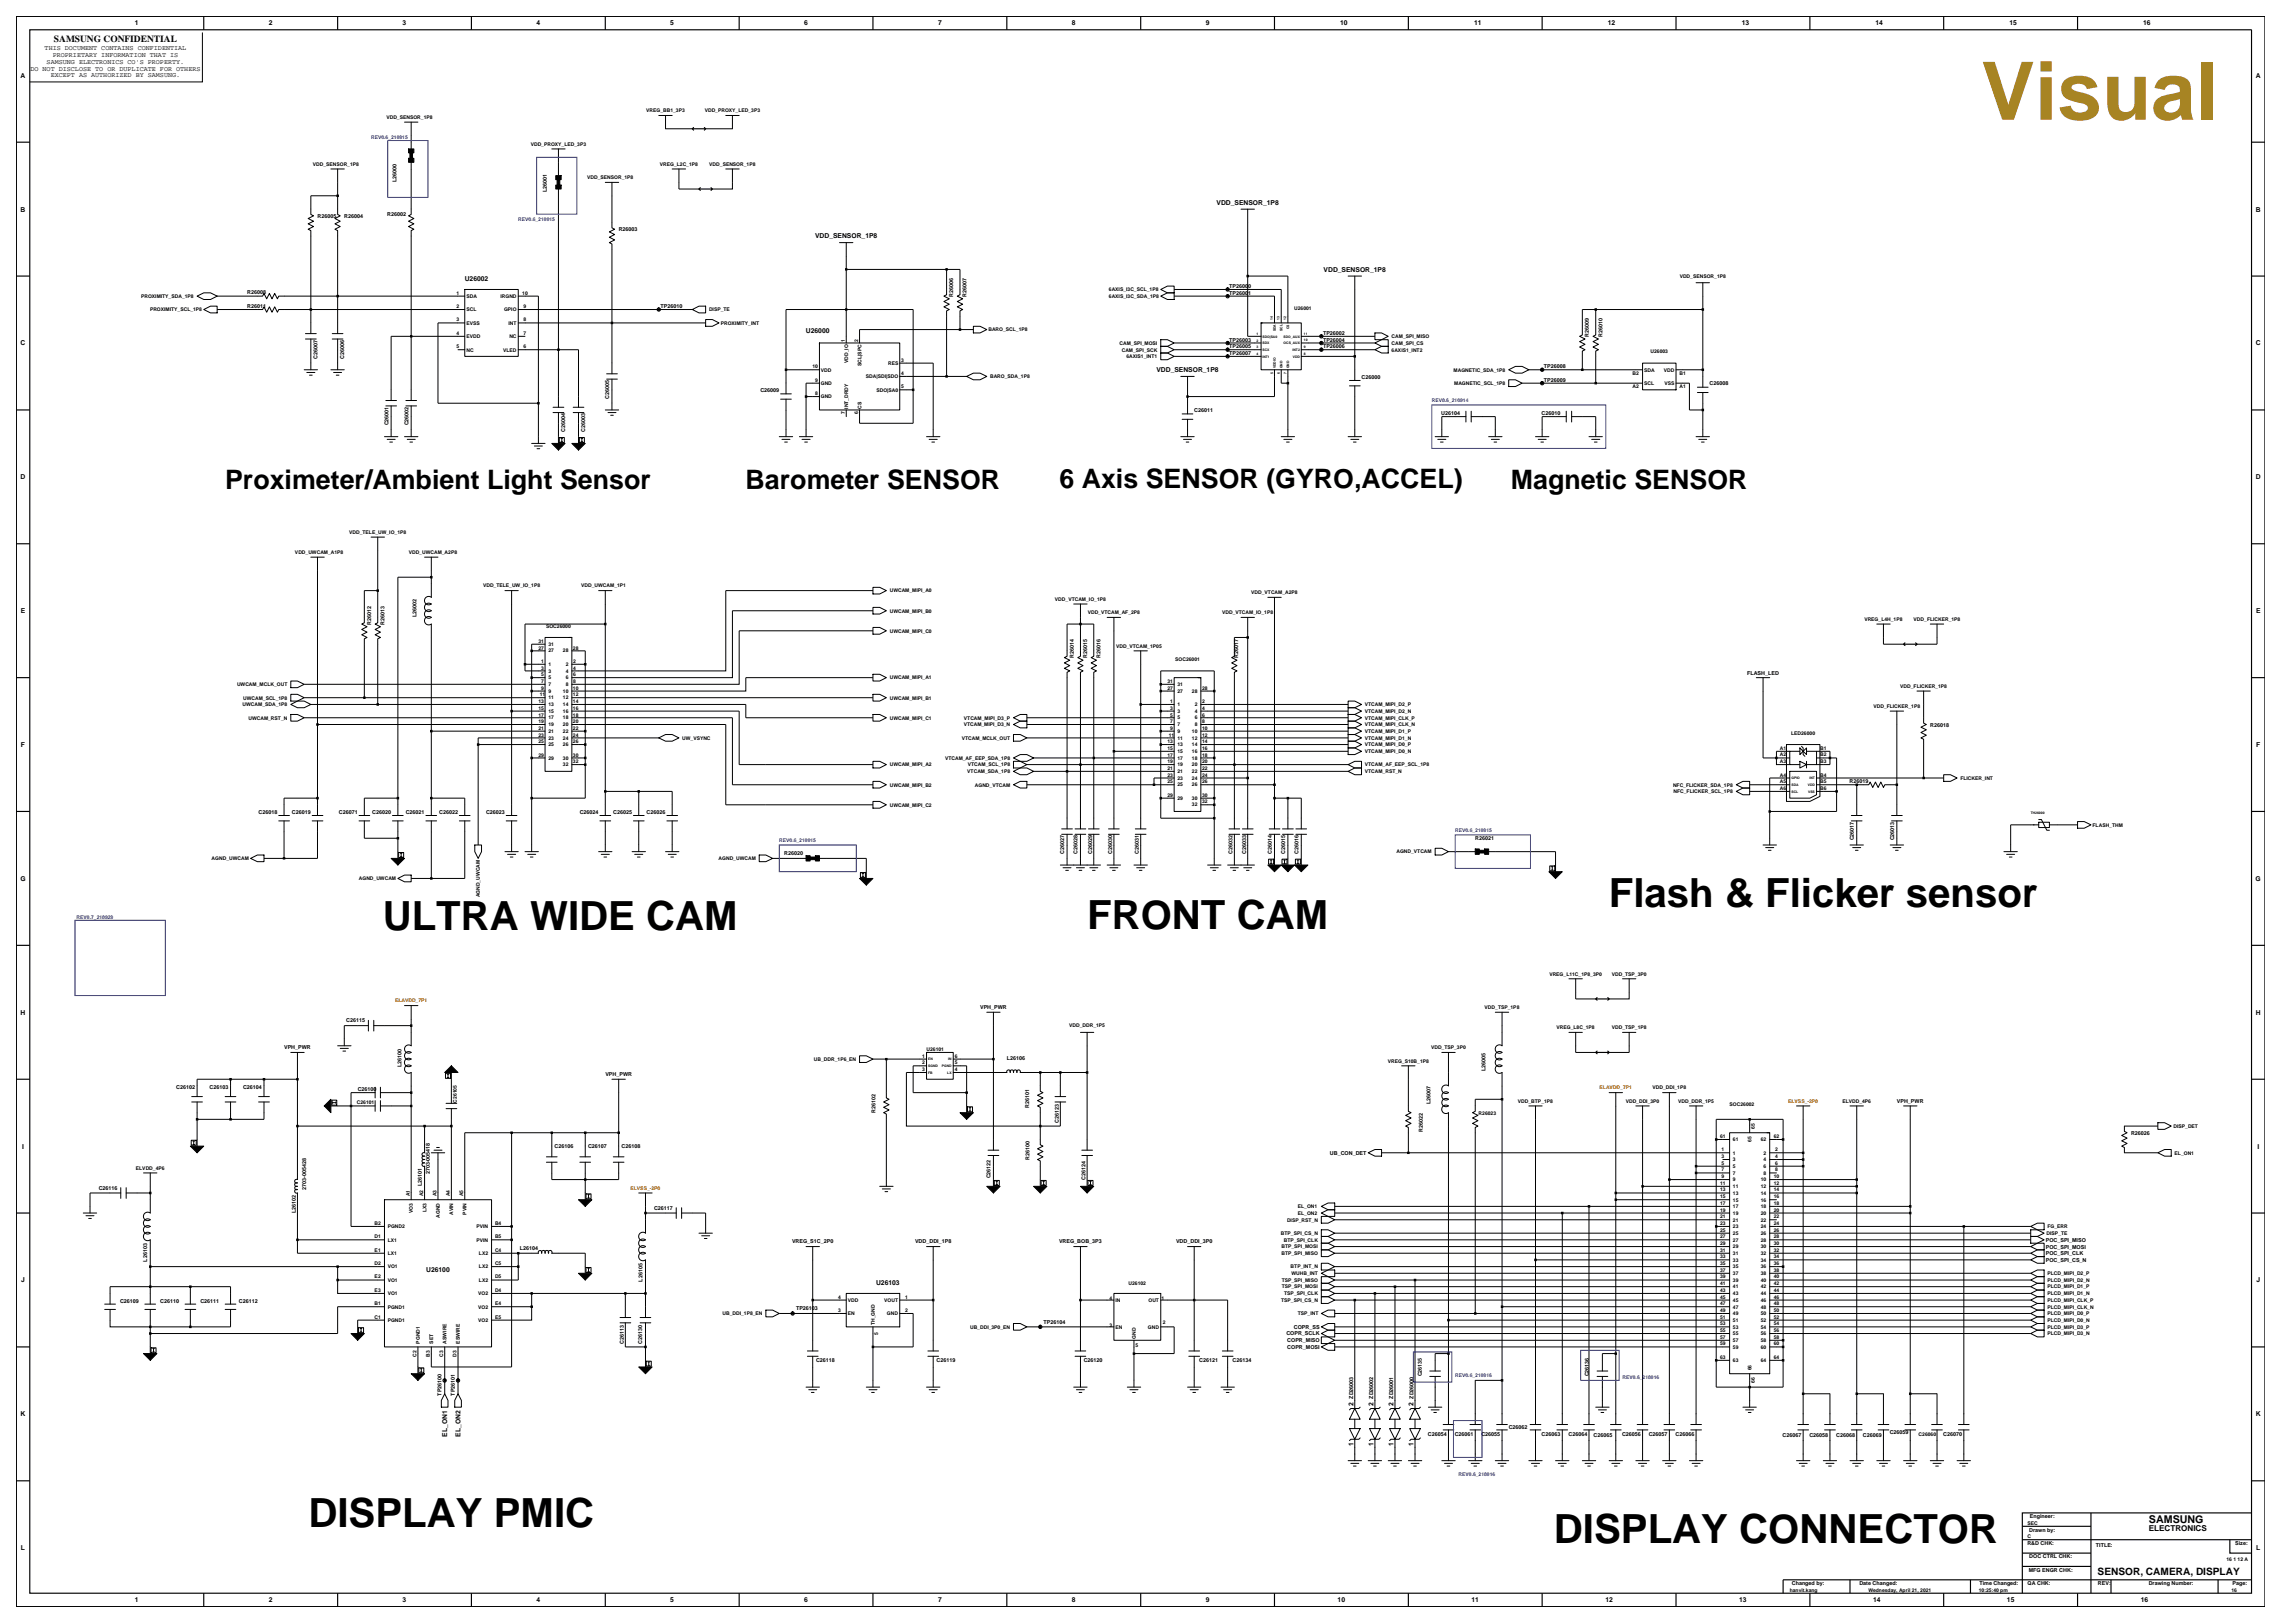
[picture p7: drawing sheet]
<svg xmlns="http://www.w3.org/2000/svg" width="420mm" height="297mm" viewBox="0 0 420 297" stroke-linecap="round" stroke-linejoin="round" font-family="sans-serif">
<defs><g id="words">
<text font-size="14.7" fill="#a78423" x="362.6" y="21.9">Visual</text>
<g font-size="7.4">
<text x="294.4" y="166">Flash &amp; Flicker sensor</text>
<text x="70" y="170.2">ULTRA WIDE CAM</text>
<text x="198.9" y="169.9">FRONT CAM</text>
<text x="56.4" y="279.4">DISPLAY PMIC</text>
<text x="284.4" y="282.3">DISPLAY CONNECTOR</text>
</g>
<g font-size="4.9">
<text x="41.2" y="89.5">Proximeter/Ambient Light Sensor</text>
<text x="136.5" y="89.5">Barometer SENSOR</text>
<text x="193.9" y="89.2">6 Axis SENSOR (GYRO,ACCEL)</text>
<text x="276.5" y="89.5">Magnetic SENSOR</text>
</g>
<text font-size="2" x="393.3" y="278.8">SAMSUNG</text>
<text font-size="1.9" x="383.9" y="288.1">SENSOR, CAMERA, DISPLAY</text>
<text font-size="1.7" x="9.9" y="7.7">SAMSUNG CONFIDENTIAL</text>
<text font-size="1.5" x="393.3" y="280.1">ELECTRONICS</text>
<g font-size="1.2">
<text x="24.7" y="4.7">1</text>
<text x="49.2" y="4.7">2</text>
<text x="73.7" y="4.7">3</text>
<text x="98.2" y="4.7">4</text>
<text x="122.7" y="4.7">5</text>
<text x="147.2" y="4.7">6</text>
<text x="171.7" y="4.7">7</text>
<text x="196.2" y="4.7">8</text>
<text x="220.7" y="4.7">9</text>
<text x="245.3" y="4.7">10</text>
<text x="269.8" y="4.7">11</text>
<text x="294.3" y="4.7">12</text>
<text x="318.7" y="4.7">13</text>
<text x="343.2" y="4.7">14</text>
<text x="367.7" y="4.7">15</text>
<text x="392.2" y="4.7">16</text>
<text x="8.2" y="9.2">THIS DOCUMENT CONTAINS CONFIDENTIAL</text>
<text x="8.5" y="11.7">SAMSUNG ELECTRONICS CO'S PROPERTY.</text>
<text x="9.6" y="10.5">PROPRIETARY INFORMATION THAT IS</text>
<text x="3.8" y="14.2">A</text>
<text x="5.6" y="12.9">DO NOT DISCLOSE TO OR DUPLICATE FOR OTHERS</text>
<text x="9.3" y="14.1">EXCEPT AS AUTHORIZED BY SAMSUNG.</text>
<text x="412.8" y="14.2">A</text>
<text x="3.8" y="38.7">B</text>
<text x="222.6" y="37.5">VDD_SENSOR_1P8</text>
<text x="412.8" y="38.7">B</text>
<text x="149.2" y="43.6">VDD_SENSOR_1P8</text>
<text x="85.1" y="51.4">U26002</text>
<text x="242.2" y="49.7">VDD_SENSOR_1P8</text>
<text x="3.8" y="63.2">C</text>
<text x="147.5" y="60.9">U26000</text>
<text x="412.8" y="63.2">C</text>
<text x="211.6" y="68.1">VDD_SENSOR_1P8</text>
<text x="3.8" y="87.7">D</text>
<text x="412.8" y="87.7">D</text>
<text x="3.8" y="112.2">E</text>
<text x="412.9" y="112.2">E</text>
<text x="3.8" y="136.7">F</text>
<text x="412.9" y="136.7">F</text>
<text x="3.7" y="161.2">G</text>
<text x="412.8" y="161.2">G</text>
<text x="3.8" y="185.7">H</text>
<text x="412.8" y="185.7">H</text>
<text x="4" y="210.2">I</text>
<text x="413.1" y="210.2">I</text>
<text x="78" y="232.8">U26100</text>
<text x="3.9" y="234.7">J</text>
<text x="160.3" y="235.1">U26103</text>
<text x="412.9" y="234.7">J</text>
<text x="247.7" y="257.2" transform="rotate(-90 247.7 257.2)">2</text>
<text x="251.4" y="257.2" transform="rotate(-90 251.4 257.2)">2</text>
<text x="255" y="257.2" transform="rotate(-90 255 257.2)">2</text>
<text x="258.7" y="257.2" transform="rotate(-90 258.7 257.2)">2</text>
<text x="3.8" y="259.2">K</text>
<text x="81.8" y="262.9" transform="rotate(-90 81.8 262.9)">EL_ON1</text>
<text x="84.3" y="262.9" transform="rotate(-90 84.3 262.9)">EL_ON2</text>
<text x="412.8" y="259.2">K</text>
<text x="247.7" y="264.6" transform="rotate(-90 247.7 264.6)">1</text>
<text x="251.4" y="264.6" transform="rotate(-90 251.4 264.6)">1</text>
<text x="255" y="264.6" transform="rotate(-90 255 264.6)">1</text>
<text x="258.7" y="264.6" transform="rotate(-90 258.7 264.6)">1</text>
<text x="3.8" y="283.7">L</text>
<text x="412.9" y="283.7">L</text>
<text x="24.7" y="293.2">1</text>
<text x="49.2" y="293.2">2</text>
<text x="73.7" y="293.2">3</text>
<text x="98.2" y="293.2">4</text>
<text x="122.7" y="293.2">5</text>
<text x="147.2" y="293.2">6</text>
<text x="171.7" y="293.2">7</text>
<text x="196.2" y="293.2">8</text>
<text x="220.7" y="293.2">9</text>
<text x="244.8" y="293.2">10</text>
<text x="269.3" y="293.2">11</text>
<text x="293.8" y="293.2">12</text>
<text x="318.3" y="293.2">13</text>
<text x="342.8" y="293.2">14</text>
<text x="367.3" y="293.2">15</text>
<text x="391.8" y="293.2">16</text>
</g>
<g font-size="1">
<text x="72.6" y="33.4" transform="rotate(-90 72.6 33.4)">L26000</text>
<text x="100.1" y="35.2" transform="rotate(-90 100.1 35.2)">L26001</text>
<text x="58.1" y="39.9">R26005</text>
<text x="63" y="39.9">R26004</text>
<text x="70.9" y="39.5">R26002</text>
<text x="113.2" y="42.4">R26003</text>
<text x="45.2" y="53.9">R26008</text>
<text x="225" y="52.7">TP26000</text>
<text x="225" y="53.9">TP26001</text>
<text x="45.2" y="56.3">R26011</text>
<text x="120.9" y="56.4">TP26010</text>
<text x="174.4" y="54.3" transform="rotate(-90 174.4 54.3)">R26006</text>
<text x="176.9" y="54.3" transform="rotate(-90 176.9 54.3)">R26007</text>
<text x="58.1" y="65.6" transform="rotate(-90 58.1 65.6)">C26007</text>
<text x="63" y="65.6" transform="rotate(-90 63 65.6)">C26006</text>
<text x="225" y="63.7">TP26005</text>
<text x="225" y="62.5">TP26003</text>
<text x="225" y="64.9">TP26007</text>
<text x="242.1" y="62.5">TP26004</text>
<text x="242.1" y="63.7">TP26006</text>
<text x="242.1" y="61.3">TP26002</text>
<text x="290.8" y="61.6" transform="rotate(-90 290.8 61.6)">R26009</text>
<text x="293.2" y="61.6" transform="rotate(-90 293.2 61.6)">R26010</text>
<text x="139.2" y="71.7">C26009</text>
<text x="249.2" y="69.3">C26000</text>
<text x="282.5" y="67.4">TP26008</text>
<text x="282.5" y="69.9">TP26009</text>
<text x="312.8" y="70.5">C26008</text>
<text x="71.1" y="77.9" transform="rotate(-90 71.1 77.9)">C26001</text>
<text x="74.7" y="77.9" transform="rotate(-90 74.7 77.9)">C26002</text>
<text x="111.5" y="73" transform="rotate(-90 111.5 73)">C26005</text>
<text x="218.5" y="75.4">C26011</text>
<text x="263.8" y="75.9">U26104</text>
<text x="282.1" y="75.9">C26010</text>
<text x="103.4" y="79.1" transform="rotate(-90 103.4 79.1)">C26004</text>
<text x="107.1" y="79.1" transform="rotate(-90 107.1 79.1)">C26003</text>
<text x="76.2" y="113" transform="rotate(-90 76.2 113)">L26002</text>
<text x="67.9" y="114.3" transform="rotate(-90 67.9 114.3)">R26012</text>
<text x="70.4" y="114.3" transform="rotate(-90 70.4 114.3)">R26013</text>
<text x="196.5" y="120.4" transform="rotate(-90 196.5 120.4)">R26014</text>
<text x="198.9" y="120.4" transform="rotate(-90 198.9 120.4)">R26015</text>
<text x="201.4" y="120.4" transform="rotate(-90 201.4 120.4)">R26016</text>
<text x="226.6" y="120.3" transform="rotate(-90 226.6 120.3)">R26017</text>
<text x="319.7" y="123.4">FLASH_LED</text>
<text x="353.3" y="133">R26018</text>
<text x="338.5" y="143.3">R26019</text>
<text x="47.3" y="148.9">C26018</text>
<text x="53.4" y="148.9">C26019</text>
<text x="62" y="148.9">C26071</text>
<text x="68.1" y="148.9">C26020</text>
<text x="74.2" y="148.9">C26021</text>
<text x="80.4" y="148.9">C26022</text>
<text x="89" y="148.9">C26023</text>
<text x="106.1" y="148.9">C26024</text>
<text x="112.2" y="148.9">C26025</text>
<text x="118.3" y="148.9">C26026</text>
<text x="270" y="153.7">R26021</text>
<text x="339.3" y="153.8" transform="rotate(-90 339.3 153.8)">C26017</text>
<text x="346.6" y="153.8" transform="rotate(-90 346.6 153.8)">C26013</text>
<text x="143.5" y="156.5">R26020</text>
<text x="194.8" y="156.2" transform="rotate(-90 194.8 156.2)">C26027</text>
<text x="197.2" y="156.2" transform="rotate(-90 197.2 156.2)">C26028</text>
<text x="199.9" y="156.2" transform="rotate(-90 199.9 156.2)">C26029</text>
<text x="203.5" y="156.2" transform="rotate(-90 203.5 156.2)">C26030</text>
<text x="208.4" y="156.2" transform="rotate(-90 208.4 156.2)">C26031</text>
<text x="225.6" y="156.2" transform="rotate(-90 225.6 156.2)">C26032</text>
<text x="228" y="156.2" transform="rotate(-90 228 156.2)">C26033</text>
<text x="232.7" y="156.2" transform="rotate(-90 232.7 156.2)">C26014</text>
<text x="235.2" y="156.2" transform="rotate(-90 235.2 156.2)">C26015</text>
<text x="237.6" y="156.2" transform="rotate(-90 237.6 156.2)">C26016</text>
<text x="179.4" y="184.7">VPH_PWR</text>
<text x="63.4" y="187">C26115</text>
<text x="52" y="192">VPH_PWR</text>
<text x="73.5" y="195.3" transform="rotate(-90 73.5 195.3)">L26100</text>
<text x="110.8" y="196.9">VPH_PWR</text>
<text x="184.3" y="194">L26106</text>
<text x="271.9" y="196" transform="rotate(-90 271.9 196)">L26005</text>
<text x="32.2" y="199.2">C26102</text>
<text x="38.4" y="199.2">C26103</text>
<text x="44.5" y="199.2">C26104</text>
<text x="65.5" y="199.6">C26100</text>
<text x="160.2" y="203.6" transform="rotate(-90 160.2 203.6)">R26102</text>
<text x="188.3" y="202.8" transform="rotate(-90 188.3 202.8)">R26101</text>
<text x="261.8" y="202.1" transform="rotate(-90 261.8 202.1)">L26007</text>
<text x="347.1" y="201.8">VPH_PWR</text>
<text x="193.7" y="205.4" transform="rotate(-90 193.7 205.4)">C26123</text>
<text x="260.4" y="207.1" transform="rotate(-90 260.4 207.1)">R26022</text>
<text x="390" y="207.7">R26026</text>
<text x="78.7" y="214.9" transform="rotate(-90 78.7 214.9)">2703-005418</text>
<text x="101.5" y="210">C26106</text>
<text x="107.6" y="210">C26107</text>
<text x="113.8" y="210">C26108</text>
<text x="181.3" y="215.6" transform="rotate(-90 181.3 215.6)">C26122</text>
<text x="188.4" y="212.2" transform="rotate(-90 188.4 212.2)">R26100</text>
<text x="198.6" y="215.8" transform="rotate(-90 198.6 215.8)">C26124</text>
<text x="243.4" y="211.3">UB_CON_DET</text>
<text x="18.1" y="217.7">C26116</text>
<text x="54.1" y="221.9" transform="rotate(-90 54.1 221.9)">L26102</text>
<text x="56" y="217.7" transform="rotate(-90 56 217.7)">2703-005428</text>
<text x="119.7" y="221.3">C26117</text>
<text x="144.9" y="227.5">VREG_S1C_2P0</text>
<text x="167.5" y="227.5">VDD_DDI_1P8</text>
<text x="193.8" y="227.5">VREG_BOB_3P3</text>
<text x="215.2" y="227.5">VDD_DDI_3P0</text>
<text x="374.4" y="227.2">POC_SPI_MISO</text>
<text x="26.9" y="230.8" transform="rotate(-90 26.9 230.8)">L26103</text>
<text x="95.2" y="228.7">L26104</text>
<text x="374.4" y="230.9">POC_SPI_CS_N</text>
<text x="374.4" y="229.7">POC_SPI_CLK</text>
<text x="374.4" y="228.5">POC_SPI_MOSI</text>
<text x="22" y="238.5">C26109</text>
<text x="29.3" y="238.5">C26110</text>
<text x="36.7" y="238.5">C26111</text>
<text x="43.7" y="238.5">C26112</text>
<text x="117.6" y="234.5" transform="rotate(-90 117.6 234.5)">L26105</text>
<text x="145.7" y="239.8">TP26103</text>
<text x="114.1" y="245.9" transform="rotate(-90 114.1 245.9)">C26113</text>
<text x="117.5" y="245.9" transform="rotate(-90 117.5 245.9)">C26130</text>
<text x="191" y="242.2">TP26104</text>
<text x="235.4" y="244.4">COPR_SCLK</text>
<text x="235.6" y="245.6">COPR_MISO</text>
<text x="236.8" y="243.2">COPR_SS</text>
<text x="149.3" y="249.2">C26118</text>
<text x="171.4" y="249.2">C26119</text>
<text x="198.3" y="249.2">C26120</text>
<text x="219.5" y="249.2">C26121</text>
<text x="225.6" y="249.2">C26134</text>
<text x="235.6" y="246.8">COPR_MOSI</text>
<text x="260.2" y="251.9" transform="rotate(-90 260.2 251.9)">C26135</text>
<text x="290.8" y="251.9" transform="rotate(-90 290.8 251.9)">C26136</text>
<text x="80.8" y="255.4" transform="rotate(-90 80.8 255.4)">TP26100</text>
<text x="83.3" y="255.4" transform="rotate(-90 83.3 255.4)">TP26101</text>
<text x="247.6" y="256" transform="rotate(-90 247.6 256)">ZD26003</text>
<text x="251.3" y="256" transform="rotate(-90 251.3 256)">ZD26002</text>
<text x="255" y="256" transform="rotate(-90 255 256)">ZD26001</text>
<text x="258.7" y="256" transform="rotate(-90 258.7 256)">ZD26000</text>
<text x="261.3" y="262.8">C26054</text>
<text x="266.2" y="262.8">C26061</text>
<text x="271.1" y="262.8">C26055</text>
<text x="276.1" y="261.6">C26062</text>
<text x="282.1" y="262.8">C26063</text>
<text x="287" y="262.8">C26064</text>
<text x="291.6" y="263">C26065</text>
<text x="296.8" y="262.8">C26056</text>
<text x="301.7" y="262.8">C26057</text>
<text x="306.6" y="262.8">C26066</text>
<text x="326.2" y="263">C26067</text>
<text x="331.1" y="263">C26058</text>
<text x="336" y="263">C26068</text>
<text x="340.9" y="263">C26069</text>
<text x="345.8" y="262.5">C26059</text>
<text x="355.6" y="262.8">C26070</text>
<text x="371.4" y="280.2">Drawn by:</text>
<text x="371.5" y="277.8">Engineer:</text>
<text x="371" y="282.7">R&amp;D CHK:</text>
<text x="371.3" y="287.6">MFG ENGR CHK:</text>
<text x="371.4" y="285.2">DOC CTRL CHK:</text>
<text x="383.6" y="283">TITLE:</text>
<text x="409.1" y="282.7">Size:</text>
<text x="327.9" y="290.1">Changed by:</text>
<text x="340.3" y="290.1">Date Changed:</text>
<text x="362.2" y="290.1">Time Changed:</text>
<text x="371.1" y="290.1">QA CHK:</text>
<text x="383.9" y="290.1">REV:</text>
<text x="393.2" y="290.1">Drawing Number:</text>
<text x="408.6" y="290.1">Page:</text>
</g>
<g font-size=".9">
<text x="70.7" y="21.8">VDD_SENSOR_1P8</text>
<text x="118.3" y="20.5">VREG_BB1_3P3</text>
<text x="129" y="20.5">VDD_PROXY_LED_3P3</text>
<text x="97.1" y="26.7">VDD_PROXY_LED_3P3</text>
<text x="57.2" y="30.3">VDD_SENSOR_1P8</text>
<text x="107.5" y="32.8">VDD_SENSOR_1P8</text>
<text x="120.8" y="30.3">VREG_L2C_1P8</text>
<text x="129.8" y="30.3">VDD_SENSOR_1P8</text>
<text x="83.6" y="53.9">1</text>
<text x="95.6" y="53.9">10</text>
<text x="202.9" y="53.3">6AXIS_I3C_SCL_1P8</text>
<text x="307.4" y="50.8">VDD_SENSOR_1P8</text>
<text x="25.8" y="54.5">PROXIMITY_SDA_1P8</text>
<text x="27.5" y="57">PROXIMITY_SCL_1P8</text>
<text x="83.6" y="56.4">2</text>
<text x="83.6" y="58.8">3</text>
<text x="85.4" y="54.5">SDA</text>
<text x="85.4" y="57">SCL</text>
<text x="85.4" y="59.4">EVSS</text>
<text x="91.6" y="54.5">IRGND</text>
<text x="92.3" y="57">GPIO</text>
<text x="93.1" y="59.4">INT</text>
<text x="95.8" y="58.8">8</text>
<text x="95.8" y="56.4">9</text>
<text x="129.8" y="57">DISP_TE</text>
<text x="131.9" y="59.4">PROXIMITY_INT</text>
<text x="202.9" y="54.5">6AXIS_I3C_SDA_1P8</text>
<text x="236.8" y="56.7">U26001</text>
<text x="83.6" y="63.7">5</text>
<text x="83.6" y="61.3">4</text>
<text x="85.4" y="61.9">EVDD</text>
<text x="85.4" y="64.3">NC</text>
<text x="92.1" y="64.3">VLED</text>
<text x="93.2" y="61.9">NC</text>
<text x="95.8" y="63.7">6</text>
<text x="95.8" y="61.3">7</text>
<text x="154.6" y="62.5" transform="rotate(-90 154.6 62.5)">1</text>
<text x="157.1" y="62.5" transform="rotate(-90 157.1 62.5)">2</text>
<text x="180.9" y="60.6">BARO_SCL_1P8</text>
<text x="204.9" y="63.1">CAM_SPI_MOSI</text>
<text x="205.3" y="64.3">CAM_SPI_SCK</text>
<text x="206.1" y="65.5">6AXIS1_INT1</text>
<text x="254.7" y="61.9">CAM_SPI_MISO</text>
<text x="254.7" y="63.1">CAM_SPI_CS</text>
<text x="254.7" y="64.3">6AXIS1_INT2</text>
<text x="302" y="64.6">U26003</text>
<text x="148.7" y="67.4">10</text>
<text x="149.2" y="69.9">9</text>
<text x="150.2" y="70.4">GND</text>
<text x="150.2" y="68">VDD</text>
<text x="155.2" y="66.4" transform="rotate(-90 155.2 66.4)">VDD_IO</text>
<text x="157.6" y="67" transform="rotate(-90 157.6 67)">SCL|SPC</text>
<text x="158.4" y="69.2">SDA|SDI|SDO</text>
<text x="160.4" y="71.7">SDO|SA0</text>
<text x="162.5" y="66.8">RES</text>
<text x="164.9" y="66.2">3</text>
<text x="164.9" y="68.7">4</text>
<text x="164.9" y="71.1">5</text>
<text x="181.2" y="69.2">BARO_SDA_1P8</text>
<text x="266" y="68">MAGNETIC_SDA_1P8</text>
<text x="266.1" y="70.4">MAGNETIC_SCL_1P8</text>
<text x="298.8" y="68.6">B2</text>
<text x="298.8" y="71.1">A2</text>
<text x="300.9" y="68">SDA</text>
<text x="300.9" y="70.4">SCL</text>
<text x="304.5" y="68">VDD</text>
<text x="304.6" y="70.4">VSS</text>
<text x="307.4" y="71.1">A1</text>
<text x="307.4" y="68.6">B1</text>
<text x="149.2" y="72.3">8</text>
<text x="150.2" y="72.9">GND</text>
<text x="154.6" y="75.8" transform="rotate(-90 154.6 75.8)">7</text>
<text x="155.2" y="74.8" transform="rotate(-90 155.2 74.8)">INT_DRDY</text>
<text x="157.1" y="75.8" transform="rotate(-90 157.1 75.8)">6</text>
<text x="157.6" y="74.8" transform="rotate(-90 157.6 74.8)">CS</text>
<text x="54" y="101.4">VDD_UWCAM_A1P8</text>
<text x="63.9" y="97.7">VDD_TELE_UW_IO_1P8</text>
<text x="74.8" y="101.4">VDD_UWCAM_A2P8</text>
<text x="88.4" y="107.5">VDD_TELE_UW_IO_1P8</text>
<text x="106.4" y="107.5">VDD_UWCAM_1P1</text>
<text x="162.8" y="108.4">UWCAM_MIPI_A0</text>
<text x="162.8" y="112.1">UWCAM_MIPI_B0</text>
<text x="193.1" y="109.9">VDD_VTCAM_IO_1P8</text>
<text x="199.1" y="112.4">VDD_VTCAM_AF_2P8</text>
<text x="223.7" y="112.4">VDD_VTCAM_IO_1P8</text>
<text x="229" y="108.7">VDD_VTCAM_A2P8</text>
<text x="341.2" y="113.6">VREG_L4H_1P8</text>
<text x="350.2" y="113.6">VDD_FLICKER_1P8</text>
<text x="98.5" y="117.6">31</text>
<text x="98.5" y="118.9">27</text>
<text x="99.9" y="114.9">SOC26000</text>
<text x="100.4" y="118.2">31</text>
<text x="100.4" y="119.4">27</text>
<text x="103" y="119.4">28</text>
<text x="104.8" y="118.9">28</text>
<text x="162.8" y="115.8">UWCAM_MIPI_C0</text>
<text x="204.3" y="118.5">VDD_VTCAM_1P05</text>
<text x="43.4" y="125.5">UWCAM_MCLK_OUT</text>
<text x="99" y="125">7</text>
<text x="99" y="122.5">3</text>
<text x="99" y="123.8">5</text>
<text x="99" y="121.3">1</text>
<text x="100.4" y="123.1">3</text>
<text x="100.4" y="124.3">5</text>
<text x="100.4" y="125.5">7</text>
<text x="100.4" y="121.8">1</text>
<text x="103.5" y="125.5">8</text>
<text x="103.5" y="123.1">4</text>
<text x="103.5" y="124.3">6</text>
<text x="103.5" y="121.8">2</text>
<text x="104.9" y="125">8</text>
<text x="104.9" y="122.5">4</text>
<text x="104.9" y="123.8">6</text>
<text x="104.9" y="121.3">2</text>
<text x="162.8" y="124.3">UWCAM_MIPI_A1</text>
<text x="213.6" y="125">31</text>
<text x="215.1" y="121">SOC26001</text>
<text x="215.5" y="125.5">31</text>
<text x="347.8" y="125.9">VDD_FLICKER_1P8</text>
<text x="44.4" y="129.2">UWCAM_SDA_1P8</text>
<text x="44.5" y="128">UWCAM_SCL_1P8</text>
<text x="45.5" y="131.7">UWCAM_RST_N</text>
<text x="98.5" y="129.9">15</text>
<text x="98.5" y="131.1">17</text>
<text x="98.5" y="128.7">13</text>
<text x="98.8" y="127.4">11</text>
<text x="99" y="126.2">9</text>
<text x="100.4" y="126.8">9</text>
<text x="100.4" y="130.4">15</text>
<text x="100.4" y="131.7">17</text>
<text x="100.4" y="128">11</text>
<text x="100.4" y="129.2">13</text>
<text x="103" y="130.4">16</text>
<text x="103" y="131.7">18</text>
<text x="103" y="126.8">10</text>
<text x="103" y="128">12</text>
<text x="103" y="129.2">14</text>
<text x="104.8" y="128.7">14</text>
<text x="104.8" y="129.9">16</text>
<text x="104.8" y="131.1">18</text>
<text x="104.8" y="126.2">10</text>
<text x="104.8" y="127.4">12</text>
<text x="162.8" y="128">UWCAM_MIPI_B1</text>
<text x="162.8" y="131.7">UWCAM_MIPI_C1</text>
<text x="176.4" y="131.7">VTCAM_MIPI_D3_P</text>
<text x="213.6" y="126.2">27</text>
<text x="214.1" y="131.1">5</text>
<text x="214.1" y="129.9">3</text>
<text x="214.1" y="128.7">1</text>
<text x="215.5" y="131.7">5</text>
<text x="215.5" y="126.8">27</text>
<text x="215.5" y="130.4">3</text>
<text x="215.5" y="129.2">1</text>
<text x="218.1" y="126.8">28</text>
<text x="218.7" y="131.7">6</text>
<text x="218.7" y="130.4">4</text>
<text x="218.7" y="129.2">2</text>
<text x="220" y="126.2">28</text>
<text x="220" y="131.1">6</text>
<text x="220" y="129.9">4</text>
<text x="220" y="128.7">2</text>
<text x="249.8" y="130.5">VTCAM_MIPI_D2_N</text>
<text x="249.8" y="129.2">VTCAM_MIPI_D2_P</text>
<text x="249.8" y="131.7">VTCAM_MIPI_CLK_P</text>
<text x="342.9" y="129.5">VDD_FLICKER_1P8</text>
<text x="98.5" y="133.5">21</text>
<text x="98.5" y="134.8">23</text>
<text x="98.5" y="136">25</text>
<text x="98.5" y="132.3">19</text>
<text x="100.4" y="135.3">23</text>
<text x="100.4" y="136.6">25</text>
<text x="100.4" y="132.9">19</text>
<text x="100.4" y="134.1">21</text>
<text x="103" y="134.1">22</text>
<text x="103" y="135.3">24</text>
<text x="103" y="136.6">26</text>
<text x="103" y="132.9">20</text>
<text x="104.8" y="133.5">22</text>
<text x="104.8" y="134.8">24</text>
<text x="104.8" y="136">26</text>
<text x="104.8" y="132.3">20</text>
<text x="124.8" y="135.4">UW_VSYNC</text>
<text x="176" y="135.4">VTCAM_MCLK_OUT</text>
<text x="176.4" y="132.9">VTCAM_MIPI_D3_N</text>
<text x="213.6" y="136">13</text>
<text x="213.6" y="137.2">15</text>
<text x="213.9" y="134.8">11</text>
<text x="214.1" y="132.3">7</text>
<text x="214.1" y="133.5">9</text>
<text x="215.5" y="132.9">7</text>
<text x="215.5" y="134.1">9</text>
<text x="215.5" y="136.6">13</text>
<text x="215.5" y="137.8">15</text>
<text x="215.5" y="135.3">11</text>
<text x="218.1" y="135.3">12</text>
<text x="218.1" y="136.6">14</text>
<text x="218.1" y="137.8">16</text>
<text x="218.1" y="134.1">10</text>
<text x="218.7" y="132.9">8</text>
<text x="220" y="134.8">12</text>
<text x="220" y="136">14</text>
<text x="220" y="137.2">16</text>
<text x="220" y="133.5">10</text>
<text x="220" y="132.3">8</text>
<text x="249.8" y="132.9">VTCAM_MIPI_CLK_N</text>
<text x="249.8" y="135.4">VTCAM_MIPI_D1_N</text>
<text x="249.8" y="134.1">VTCAM_MIPI_D1_P</text>
<text x="249.8" y="137.8">VTCAM_MIPI_D0_N</text>
<text x="249.8" y="136.6">VTCAM_MIPI_D0_P</text>
<text x="325.7" y="137.2">A1</text>
<text x="327.8" y="134.4">LED26000</text>
<text x="333.1" y="137.2">B1</text>
<text x="98.5" y="138.4">29</text>
<text x="100.4" y="139">29</text>
<text x="103" y="139">30</text>
<text x="103" y="140.2">32</text>
<text x="104.8" y="138.4">30</text>
<text x="104.8" y="139.7">32</text>
<text x="162.8" y="140.2">UWCAM_MIPI_A2</text>
<text x="162.8" y="143.9">UWCAM_MIPI_B2</text>
<text x="172.9" y="139">VTCAM_AF_EEP_SDA_1P8</text>
<text x="177" y="141.5">VTCAM_SDA_1P8</text>
<text x="177.1" y="140.2">VTCAM_SCL_1P8</text>
<text x="178.4" y="143.9">AGND_VTCAM</text>
<text x="213.6" y="139.7">19</text>
<text x="213.6" y="140.9">21</text>
<text x="213.6" y="142.1">23</text>
<text x="213.6" y="143.4">25</text>
<text x="213.6" y="138.4">17</text>
<text x="215.5" y="141.4">21</text>
<text x="215.5" y="142.7">23</text>
<text x="215.5" y="143.9">25</text>
<text x="215.5" y="139">17</text>
<text x="215.5" y="140.2">19</text>
<text x="218.1" y="140.2">20</text>
<text x="218.1" y="141.4">22</text>
<text x="218.1" y="142.7">24</text>
<text x="218.1" y="143.9">26</text>
<text x="218.1" y="139">18</text>
<text x="220" y="143.4">26</text>
<text x="220" y="139.7">20</text>
<text x="220" y="140.9">22</text>
<text x="220" y="142.1">24</text>
<text x="220" y="138.4">18</text>
<text x="249.8" y="140.2">VTCAM_AF_EEP_SCL_1P8</text>
<text x="249.8" y="141.5">VTCAM_RST_N</text>
<text x="306.2" y="143.9">NFC_FLICKER_SDA_1P8</text>
<text x="325.7" y="138.4">A2</text>
<text x="325.7" y="139.6">A3</text>
<text x="325.7" y="142.1">A4</text>
<text x="325.7" y="143.3">A5</text>
<text x="333.1" y="138.4">B2</text>
<text x="333.1" y="139.6">B3</text>
<text x="333.1" y="142.1">B4</text>
<text x="333.1" y="143.3">B5</text>
<text x="358.8" y="142.7">FLICKER_INT</text>
<text x="162.8" y="147.6">UWCAM_MIPI_C2</text>
<text x="213.6" y="145.8">29</text>
<text x="215.5" y="146.3">29</text>
<text x="218.1" y="146.3">30</text>
<text x="218.1" y="147.6">32</text>
<text x="220" y="145.8">30</text>
<text x="220" y="147">32</text>
<text x="306.3" y="145.1">NFC_FLICKER_SCL_1P8</text>
<text x="325.7" y="144.5">A6</text>
<text x="333.1" y="144.5">B6</text>
<text x="383" y="151.3">FLASH_THM</text>
<text x="38.7" y="157.4">AGND_UWCAM</text>
<text x="65.7" y="161.1">AGND_UWCAM</text>
<text x="131.5" y="157.4">AGND_UWCAM</text>
<text x="255.6" y="156.2">AGND_VTCAM</text>
<text x="87.8" y="164.2" transform="rotate(-90 87.8 164.2)">AGND_UWCAM</text>
<text x="283.5" y="178.5">VREG_L11C_1P8_3P0</text>
<text x="295" y="178.5">VDD_TSP_3P0</text>
<text x="271.7" y="184.6">VDD_TSP_1P8</text>
<text x="195.7" y="188">VDD_DDR_1P5</text>
<text x="261.9" y="192">VDD_TSP_3P0</text>
<text x="284.9" y="188.3">VREG_L8C_1P8</text>
<text x="295" y="188.3">VDD_TSP_1P8</text>
<text x="149" y="194.1">UB_DDR_1P6_EN</text>
<text x="168.7" y="193.5">1</text>
<text x="168.7" y="194.7">2</text>
<text x="168.7" y="196">3</text>
<text x="169.6" y="192.3">U26101</text>
<text x="174.8" y="194.7">5</text>
<text x="174.8" y="193.5">6</text>
<text x="174.8" y="196">4</text>
<text x="254" y="194.4">VREG_S10B_1P8</text>
<text x="65.3" y="202">C26101</text>
<text x="83.6" y="201.8" transform="rotate(-90 83.6 201.8)">C26105</text>
<text x="270.6" y="204">R26023</text>
<text x="277.8" y="201.8">VDD_BTP_1P8</text>
<text x="297.5" y="201.8">VDD_DDI_3P0</text>
<text x="302.4" y="199.3">VDD_DDI_1P8</text>
<text x="307.1" y="201.8">VDD_DDR_1P5</text>
<text x="316.5" y="202.4">SOC26002</text>
<text x="337.2" y="201.8">ELVDD_4P6</text>
<text x="314.8" y="208.2">61</text>
<text x="317.1" y="208.8">61</text>
<text x="320.5" y="208.9" transform="rotate(-90 320.5 208.9)">65</text>
<text x="321.1" y="206.6" transform="rotate(-90 321.1 206.6)">65</text>
<text x="322.2" y="208.8">62</text>
<text x="324.6" y="208.2">62</text>
<text x="397.8" y="206.4">DISP_DET</text>
<text x="24.9" y="214">ELVDD_4P6</text>
<text x="315" y="214.3">7</text>
<text x="315" y="215.6">9</text>
<text x="315" y="213.1">5</text>
<text x="315" y="211.9">3</text>
<text x="315" y="210.7">1</text>
<text x="317.1" y="215">7</text>
<text x="317.1" y="213.7">5</text>
<text x="317.1" y="212.5">3</text>
<text x="317.1" y="211.3">1</text>
<text x="322.7" y="215">8</text>
<text x="322.7" y="213.7">6</text>
<text x="322.7" y="212.5">4</text>
<text x="322.7" y="211.3">2</text>
<text x="324.6" y="215.6">10</text>
<text x="324.8" y="213.1">6</text>
<text x="324.8" y="211.9">4</text>
<text x="324.8" y="214.3">8</text>
<text x="324.8" y="210.7">2</text>
<text x="398" y="211.3">EL_ON1</text>
<text x="75" y="218.9" transform="rotate(-90 75 218.9)">A1</text>
<text x="75.6" y="222" transform="rotate(-90 75.6 222)">VO3</text>
<text x="77.4" y="218.9" transform="rotate(-90 77.4 218.9)">A2 L26101</text>
<text x="78" y="221.8" transform="rotate(-90 78 221.8)">LX3</text>
<text x="79.9" y="218.9" transform="rotate(-90 79.9 218.9)">A3</text>
<text x="82.3" y="218.9" transform="rotate(-90 82.3 218.9)">A4</text>
<text x="84.8" y="218.9" transform="rotate(-90 84.8 218.9)">A5</text>
<text x="237.5" y="221.1">EL_ON1</text>
<text x="314.8" y="216.8">11</text>
<text x="314.8" y="218">13</text>
<text x="314.8" y="219.2">15</text>
<text x="314.8" y="220.5">17</text>
<text x="314.8" y="221.7">19</text>
<text x="317.1" y="216.2">9</text>
<text x="317.1" y="217.4">11</text>
<text x="317.1" y="218.6">13</text>
<text x="317.1" y="219.9">15</text>
<text x="317.1" y="221.1">17</text>
<text x="322.2" y="216.2">10</text>
<text x="322.2" y="217.4">12</text>
<text x="322.2" y="218.6">14</text>
<text x="322.2" y="219.9">16</text>
<text x="322.2" y="221.1">18</text>
<text x="324.6" y="216.8">12</text>
<text x="324.6" y="218">14</text>
<text x="324.6" y="219.2">16</text>
<text x="324.6" y="220.5">18</text>
<text x="324.6" y="221.7">20</text>
<text x="68.5" y="226.6">D1</text>
<text x="68.5" y="224.1">B2</text>
<text x="71" y="227.2">LX1</text>
<text x="71" y="224.7">PGND2</text>
<text x="80.5" y="222.8" transform="rotate(-90 80.5 222.8)">AGND</text>
<text x="82.9" y="222.3" transform="rotate(-90 82.9 222.3)">AVIN</text>
<text x="85.4" y="222.3" transform="rotate(-90 85.4 222.3)">PVIN</text>
<text x="87.2" y="224.7">PVIN</text>
<text x="87.2" y="227.2">PVIN</text>
<text x="90.6" y="224.1">B4</text>
<text x="90.6" y="226.6">B5</text>
<text x="234.4" y="226">BTP_SPI_CS_N</text>
<text x="235" y="227.2">BTP_SPI_CLK</text>
<text x="235.5" y="223.5">DISP_RST_N</text>
<text x="237.5" y="222.3">EL_ON2</text>
<text x="314.8" y="224.1">23</text>
<text x="314.8" y="225.4">25</text>
<text x="314.8" y="226.6">27</text>
<text x="314.8" y="227.8">29</text>
<text x="314.8" y="222.9">21</text>
<text x="317.1" y="224.7">23</text>
<text x="317.1" y="226">25</text>
<text x="317.1" y="227.2">27</text>
<text x="317.1" y="222.3">19</text>
<text x="317.1" y="223.5">21</text>
<text x="322.2" y="224.7">24</text>
<text x="322.2" y="226">26</text>
<text x="322.2" y="227.2">28</text>
<text x="322.2" y="222.3">20</text>
<text x="322.2" y="223.5">22</text>
<text x="324.6" y="227.8">30</text>
<text x="324.6" y="224.1">24</text>
<text x="324.6" y="225.4">26</text>
<text x="324.6" y="226.6">28</text>
<text x="324.6" y="222.9">22</text>
<text x="374.5" y="226">DISP_TE</text>
<text x="374.7" y="224.7">FG_ERR</text>
<text x="68.5" y="231.5">D2</text>
<text x="68.6" y="229">E1</text>
<text x="68.6" y="233.9">E2</text>
<text x="71" y="232.1">VO1</text>
<text x="71" y="229.7">LX1</text>
<text x="87.7" y="229.7">LX2</text>
<text x="87.7" y="232.1">LX2</text>
<text x="90.6" y="229">C4</text>
<text x="90.6" y="231.5">C5</text>
<text x="90.6" y="233.9">D5</text>
<text x="234.5" y="228.4">BTP_SPI_MOSI</text>
<text x="234.5" y="229.7">BTP_SPI_MISO</text>
<text x="236.2" y="232.1">BTP_INT_N</text>
<text x="236.4" y="233.3">WUHB_INT</text>
<text x="314.8" y="233.9">39</text>
<text x="314.8" y="229">31</text>
<text x="314.8" y="230.3">33</text>
<text x="314.8" y="231.5">35</text>
<text x="314.8" y="232.7">37</text>
<text x="317.1" y="233.3">37</text>
<text x="317.1" y="229.7">31</text>
<text x="317.1" y="230.9">33</text>
<text x="317.1" y="232.1">35</text>
<text x="317.1" y="228.4">29</text>
<text x="322.2" y="233.3">38</text>
<text x="322.2" y="228.4">30</text>
<text x="322.2" y="229.7">32</text>
<text x="322.2" y="230.9">34</text>
<text x="322.2" y="232.1">36</text>
<text x="324.6" y="232.7">38</text>
<text x="324.6" y="233.9">40</text>
<text x="324.6" y="229">32</text>
<text x="324.6" y="230.3">34</text>
<text x="324.6" y="231.5">36</text>
<text x="374.7" y="233.3">PLCD_MIPI_D2_P</text>
<text x="68.5" y="238.8">B1</text>
<text x="68.6" y="236.4">E3</text>
<text x="71" y="239.4">PGND1</text>
<text x="71" y="234.6">VO1</text>
<text x="71" y="237">VO1</text>
<text x="87.5" y="237">VO2</text>
<text x="87.5" y="239.4">VO2</text>
<text x="87.7" y="234.6">LX2</text>
<text x="90.6" y="236.4">D4</text>
<text x="90.6" y="238.8">E4</text>
<text x="153.4" y="237.6">4</text>
<text x="155.2" y="238.2">VDD</text>
<text x="161.8" y="238.2">VOUT</text>
<text x="165.6" y="237.6">1</text>
<text x="203" y="237.9">4</text>
<text x="204.2" y="238.2">IN</text>
<text x="206.5" y="235.1">U26102</text>
<text x="210.2" y="238.2">OUT</text>
<text x="212.5" y="237.9">1</text>
<text x="234.5" y="238.2">TSP_SPI_CS_N</text>
<text x="234.6" y="235.8">TSP_SPI_MOSI</text>
<text x="234.6" y="234.6">TSP_SPI_MISO</text>
<text x="235" y="237">TSP_SPI_CLK</text>
<text x="314.8" y="237.6">45</text>
<text x="314.8" y="238.8">47</text>
<text x="314.8" y="235.2">41</text>
<text x="314.8" y="236.4">43</text>
<text x="317.1" y="238.2">45</text>
<text x="317.1" y="239.4">47</text>
<text x="317.1" y="234.6">39</text>
<text x="317.1" y="235.8">41</text>
<text x="317.1" y="237">43</text>
<text x="322.2" y="237">44</text>
<text x="322.2" y="238.2">46</text>
<text x="322.2" y="239.4">48</text>
<text x="322.2" y="234.6">40</text>
<text x="322.2" y="235.8">42</text>
<text x="324.6" y="237.6">46</text>
<text x="324.6" y="238.8">48</text>
<text x="324.6" y="235.2">42</text>
<text x="324.6" y="236.4">44</text>
<text x="374.7" y="237">PLCD_MIPI_D1_N</text>
<text x="374.7" y="235.8">PLCD_MIPI_D1_P</text>
<text x="374.7" y="239.4">PLCD_MIPI_CLK_N</text>
<text x="374.7" y="238.2">PLCD_MIPI_CLK_P</text>
<text x="374.7" y="234.6">PLCD_MIPI_D2_N</text>
<text x="68.5" y="241.3">C1</text>
<text x="71" y="241.9">PGND1</text>
<text x="76.8" y="245.9" transform="rotate(-90 76.8 245.9)">PGND1</text>
<text x="79.3" y="245.9" transform="rotate(-90 79.3 245.9)">SET</text>
<text x="81.7" y="245.9" transform="rotate(-90 81.7 245.9)">ASWIRE</text>
<text x="84.1" y="245.9" transform="rotate(-90 84.1 245.9)">ESWIRE</text>
<text x="87.5" y="241.9">VO2</text>
<text x="90.6" y="241.3">E5</text>
<text x="132.2" y="240.7">UB_DDI_1P8_EN</text>
<text x="153.4" y="240.1">3</text>
<text x="155.2" y="240.7">EN</text>
<text x="160.1" y="242.5" transform="rotate(-90 160.1 242.5)">TH_GND</text>
<text x="160.7" y="244.3" transform="rotate(-90 160.7 244.3)">5</text>
<text x="162.3" y="240.7">GND</text>
<text x="165.6" y="240.1">2</text>
<text x="177.5" y="243.1">UB_DDI_3P0_EN</text>
<text x="203" y="242.8">3</text>
<text x="204.2" y="243.1">EN</text>
<text x="207.9" y="244.9" transform="rotate(-90 207.9 244.9)">GND</text>
<text x="210.1" y="243.1">GND</text>
<text x="212.8" y="242.2">2</text>
<text x="237.5" y="240.7">TSP_INT</text>
<text x="314.8" y="242.5">53</text>
<text x="314.8" y="243.7">55</text>
<text x="314.8" y="245">57</text>
<text x="314.8" y="240.1">49</text>
<text x="314.8" y="241.3">51</text>
<text x="317.1" y="243.1">53</text>
<text x="317.1" y="244.3">55</text>
<text x="317.1" y="245.6">57</text>
<text x="317.1" y="240.7">49</text>
<text x="317.1" y="241.9">51</text>
<text x="322.2" y="241.9">52</text>
<text x="322.2" y="243.1">54</text>
<text x="322.2" y="244.3">56</text>
<text x="322.2" y="245.6">58</text>
<text x="322.2" y="240.7">50</text>
<text x="324.6" y="241.3">52</text>
<text x="324.6" y="242.5">54</text>
<text x="324.6" y="243.7">56</text>
<text x="324.6" y="245">58</text>
<text x="324.6" y="240.1">50</text>
<text x="374.7" y="240.7">PLCD_MIPI_D0_P</text>
<text x="374.7" y="244.3">PLCD_MIPI_D3_N</text>
<text x="374.7" y="243.1">PLCD_MIPI_D3_P</text>
<text x="374.7" y="241.9">PLCD_MIPI_D0_N</text>
<text x="76.2" y="248.3" transform="rotate(-90 76.2 248.3)">C2</text>
<text x="78.6" y="248.3" transform="rotate(-90 78.6 248.3)">B3</text>
<text x="81.1" y="248.3" transform="rotate(-90 81.1 248.3)">C3</text>
<text x="83.5" y="248.3" transform="rotate(-90 83.5 248.3)">D3</text>
<text x="207.8" y="246.5">5</text>
<text x="314.8" y="248.6">63</text>
<text x="314.8" y="246.2">59</text>
<text x="317.1" y="249.2">63</text>
<text x="317.1" y="246.8">59</text>
<text x="320.5" y="250.8" transform="rotate(-90 320.5 250.8)">66</text>
<text x="322.2" y="246.8">60</text>
<text x="322.2" y="249.2">64</text>
<text x="324.6" y="246.2">60</text>
<text x="324.6" y="248.6">64</text>
<text x="321.1" y="253.1" transform="rotate(-90 321.1 253.1)">66</text>
<text x="351.1" y="262.7">C26060</text>
<text x="371" y="281.4">C</text>
<text x="371" y="279">SEC</text>
<text x="407.5" y="285.7">16 1 12 A</text>
<text x="327.5" y="291.2">hanvit.kang</text>
<text x="341.9" y="291.2">Wednesday, April 21, 2021</text>
<text x="362.1" y="291.2">10:25:40 pm</text>
<text x="408.4" y="291.2">16</text>
</g>
<g font-size=".9" fill="#00f">
<text x="67.9" y="25.4">REV0.6_210915</text>
<text x="94.8" y="40.4">REV0.6_210915</text>
<text x="262" y="73.5">REV0.6_210914</text>
<text x="142.6" y="154">REV0.6_210915</text>
<text x="266.3" y="152.2">REV0.6_210915</text>
<text x="14" y="168.1">REV0.7_210929</text>
<text x="266.3" y="252">REV0.6_210916</text>
<text x="296.9" y="252.3">REV0.6_210916</text>
<text x="266.9" y="270.1">REV0.6_210916</text>
</g>
<g font-size=".9" fill="#f00">
<text x="72.3" y="183.4">ELAVDD_7P1</text>
<text x="292.7" y="199.3">ELAVDD_7P1</text>
<text x="327.3" y="201.8">ELVSS_-2P0</text>
<text x="115.4" y="217.7">ELVSS_-2P0</text>
</g>
<g font-size=".6">
<text x="232.9" y="58.6" transform="rotate(-90 232.9 58.6)">14</text>
<text x="234.2" y="58.6" transform="rotate(-90 234.2 58.6)">13</text>
<text x="235.4" y="58.6" transform="rotate(-90 235.4 58.6)">12</text>
<text x="230" y="62.5">2</text>
<text x="230" y="63.7">3</text>
<text x="230" y="65">4</text>
<text x="230" y="61.3">1</text>
<text x="231" y="63">SDX</text>
<text x="231" y="64.2">SCX</text>
<text x="231" y="65.4">INT1</text>
<text x="231" y="61.8">SDO|SA0</text>
<text x="233.5" y="60.6" transform="rotate(-90 233.5 60.6)">SDA</text>
<text x="234.7" y="60.6" transform="rotate(-90 234.7 60.6)">SCL</text>
<text x="234.9" y="63">OCS_AUX</text>
<text x="234.9" y="61.8">SDO_AUX</text>
<text x="235.9" y="60.2" transform="rotate(-90 235.9 60.2)">CS</text>
<text x="236.6" y="64.2">INT2</text>
<text x="236.6" y="65.4">VDD</text>
<text x="238.6" y="64.9">8</text>
<text x="238.6" y="63.7">9</text>
<text x="238.6" y="62.5">10</text>
<text x="238.6" y="61.2">11</text>
<text x="233" y="68.5" transform="rotate(-90 233 68.5)">5</text>
<text x="233.5" y="67.4" transform="rotate(-90 233.5 67.4)">VDDIO</text>
<text x="234.2" y="68.5" transform="rotate(-90 234.2 68.5)">6</text>
<text x="234.7" y="67.4" transform="rotate(-90 234.7 67.4)">GND</text>
<text x="235.4" y="68.5" transform="rotate(-90 235.4 68.5)">7</text>
<text x="235.9" y="67.4" transform="rotate(-90 235.9 67.4)">GND</text>
<text x="327.9" y="142.6">GPIO</text>
<text x="327.9" y="143.8">SDA</text>
<text x="330.8" y="143.8">VDD</text>
<text x="331.1" y="142.6">INT</text>
<text x="327.9" y="145">SCL</text>
<text x="330.9" y="145">VSS</text>
<text x="371.6" y="149">TH26000</text>
<text x="169.9" y="194">EN</text>
<text x="169.9" y="195.3">SGND</text>
<text x="169.9" y="196.5">FB</text>
<text x="172.4" y="195.3">PGND</text>
<text x="173.4" y="196.5">LX</text>
<text x="173.5" y="194">IN</text>
</g>
</g></defs>
<!-- layer: MFD Layer /idea/tmp/Extended-Print.shwise.park.sheet6.mfd -->
<g fill="none" stroke="#000" stroke-width=".18">
<path d="M37 5.9v9.1h-31.5M60.6 30.9h2.4M61.8 35.8h-4.9v3.4l.5 .3-1 .5 1 .5-1 .5 1 .5-1 .4 .5 .3v18.8M61.8 30.9v8.3l.5 .3-1 .5 1 .5-1 .5 1 .5-1 .4 .5 .3v18.8M74 22.3h2.5M75.2 22.3v5M75.2 29.7v9.5l-.4 .3 .9 .5-.9 .5 .9 .5-.9 .5 .9 .4-.5 .3v31.1M101 27.3h2.4M102.2 27.3v4.8M102.2 34.6v29.4h3.7v10.5M110.8 33.4h2.4M112 33.4v8.3l.5 .2-1 .5 1 .5-1 .5 1 .5-1 .5 .5 .2v23.8"/>
<path d="M120.6 21.1h2.4M121.8 21.1v2.5h4.9M123 30.9h2.5M124.2 30.9v3.7h3.7M132.8 21.1h2.5M132.8 30.9h2.5M134 30.9v3.7h-3.6M134 21.1v2.5h-4.9M227.1 38.3h2.5M228.3 38.3v23.2h2.5M36.1 54.2l1.2-.6h1.2l1.2 .6-1.2 .6h-1.2zM37.3 56.6l1.2-.6h1.2v1.3h-1.2z"/>
<path d="M39.7 56.6h8.4l.2-.5 .5 1 .5-1 .5 1 .5-1 .5 1 .2-.5h34.1M39.7 54.2h8.4l.2-.5 .5 1 .5-1 .5 1 .5-1 .5 1 .2-.5h34.1M85.1 59.1h-4.9v14.7h18.3M85.1 53h9.7v12.2h-9.7zM85.1 53h.1M94.8 54.2h3.7v26.9M94.8 59.1h34.3M94.8 56.6h31.9M126.7 56.6l1.2-.6h1.2v1.3h-1.2zM129.1 58.5h1.3l1.2 .6-1.2 .6h-1.3zM153.6 44.4h2.5M154.9 49.3h20.8v4.6l-.5 .3 1 .5-1 .5 1 .5-1 .4 1 .5-.5 .3v3.4"/>
<path d="M154.9 44.4v18.4M173.2 49.3v4.6l-.5 .3 1 .5-1 .5 1 .5-1 .4 1 .5-.5 .3v12M178.1 59.7h1.3l1.2 .6-1.2 .6h-1.3zM212.4 54.2l1.2-.6h1.3v1.2h-1.3zM212.4 53l1.2-.6h1.3v1.2h-1.3zM214.9 54.2h18.3v4.9M214.9 53h19.6v6.1M228.3 50.5h7.4v8.6M230.8 59.1h7.3v8.6h-7.3zM230.8 59.1h.2M246.7 50.5h2.5M247.9 50.5v19.1"/>
<path d="M292 56.6v4.7l-.5 .2 1 .5-1 .5 1 .5-1 .5 1 .5-.5 .2v5.9M310.4 51.7h2.4M311.6 56.6h-22v4.7l-.5 .2 1 .5-1 .5 1 .5-1 .5 1 .5-.5 .2v3.5M311.6 51.7v19.2M55.7 67.7h2.4M55.9 62h2M55.9 61h2M56.1 68.2h1.5M56.6 68.7h.5M56.9 62v5.7M60.6 67.7h2.4M60.8 62h2"/>
<path d="M60.8 61h2M61 68.2h1.5M61.5 68.7h.5M61.8 62v5.7M70.4 79.9h2.4M70.6 74.3h2M70.6 73.3h2M71.6 74.3v5.6M74 79.9h2.5M74.3 74.3h1.9M74.3 73.3h1.9M75.2 74.3v5.6"/>
<path d="M83.8 64h1.3M85.1 61.5h-13.5v11.8M94.8 64h7.4v10.5M94.8 61.5h1.3M101.2 75.5h2M101.2 74.5h2M102.2 75.5v5.6M104.9 74.5h2M104.9 75.5h2M105.9 75.5v5.6M110.8 75h2.4M111 69.4h2"/>
<path d="M111 68.4h2M111.3 75.5h1.4M111.8 76h.4M112 69.4v5.6M142.6 79.9h2.5M142.9 73h1.9M142.9 72.1h1.9M143.8 67.7h6.2M143.8 72.1v-15.5h23.3v20.9h-9.8v-2.5M143.8 73v6.9M146.3 79.9h2.4M147.5 72.6h2.5"/>
<path d="M150 62.8h14.7v12.2h-14.7zM150 70.1h-2.5v9.8M150 62.8v.2M154.9 75v1.2M164.7 68.9h12.2M164.7 66.4h6.1v13.5M164.7 71.3h2.4M169.6 79.9h2.4M176.9 68.9l1.2-.6h1.3l1.2 .6-1.2 .6h-1.3zM178.1 60.3h-20.8v2.5M212.4 63.4h1.2l1.3 .6-1.3 .6h-1.2zM212.4 62.2h1.2l1.3 .6-1.3 .6h-1.2z"/>
<path d="M212.4 64.6h1.2l1.3 .6-1.3 .6h-1.2zM214.9 62.8h15.9M214.9 64h15.9M214.9 65.2h15.9M216.1 79.9h2.4M216.1 68.9h2.4M216.3 76.7h2M216.3 75.7h2M217.3 68.9v6.8M217.3 76.7v3.2M233.2 67.7v4.9h-15.9M234.5 79.9h2.4"/>
<path d="M234.5 67.7v2.4h1.2M235.7 67.7v12.2M238.1 61.5h13.5M238.1 62.8h13.5M238.1 64h13.5M238.1 65.2h9.8M246.7 79.9h2.5M247 70.6h1.9M247 69.6h1.9M247.9 70.6v9.3M251.6 62.8l1.2-.6h1.3v1.2h-1.3zM251.6 60.9h1.2l1.3 .6-1.3 .7h-1.2z"/>
<path d="M251.6 64l1.2-.6h1.3v1.2h-1.3zM262.6 79.9h2.5M268.3 76.2h-4.4v3.7M268.3 75.2v2M269.2 76.2h4.4v3.7M269.2 75.2v2M272.4 79.9h2.5M276.1 67.7l1.2-.7h1.3l1.2 .7-1.2 .6h-1.3zM276.1 69.5h1.2l1.3 .6-1.3 .6h-1.2zM278.6 70.1h22M279.8 67.7h20.8M281 79.9h2.5"/>
<path d="M286.6 75.2v2M286.6 76.2h-4.4v3.7M287.6 76.2h4.4v3.7M287.6 75.2v2M290.8 79.9h2.4M300.6 66.4h6.1v4.9h-6.1zM306.7 71.3h.1M306.7 67.7h4.9M306.7 70.1h2.5v4.9h2.4M310.4 79.9h2.4M310.6 71.8h2M310.6 70.9h2"/>
<path d="M311.6 71.8v8.1M67.9 98.3h2.5M69.1 98.3v15.7l-.4 .2 .9 .5-.9 .5 .9 .5-.9 .5 .9 .4-.5 .3v12M70.9 80.4h1.4M71.3 80.9h.5M74.5 80.4h1.5M75 80.9h.5M97.3 81.1h2.4M97.8 81.6h1.5M98.3 82.1h.5M102.4 80.1h.9v.9h-.9zM102.7 80.2h.3"/>
<path d="M102.7 80.8h.3M102.8 80.2v.6M106 80.1h.9v.9h-.9zM106.3 80.2h.3M106.3 80.8h.3M106.5 80.2v.6M143.1 80.4h1.5M143.6 80.9h.5M146.8 80.4h1.5M147.3 80.9h.5M170 80.4h1.5M170.5 80.9h.5"/>
<path d="M216.6 80.4h1.5M217.1 80.9h.5M235 80.4h1.4M235.4 80.9h.5M247.2 80.4h1.5M247.7 80.9h.5M263.1 80.4h1.5M263.6 80.9h.5M272.9 80.4h1.5M273.4 80.9h.5M281.5 80.4h1.5M282 80.9h.5"/>
<path d="M291.3 80.4h1.5M291.8 80.9h.5M310.9 80.4h1.4M311.4 80.9h.5M56.9 102h2.4M58.1 102v47.2M69.1 108.1h-2.4v5.9l-.5 .2 1 .5-1 .5 1 .5-1 .5 1 .4-.5 .3v10.8M77.7 102h2.5M78.9 102v7.3a.78 .78 0 0 0-1 .1 .78 .78 0 0 0 0 1 .78 .78 0 0 0 1 .1 .78 .78 0 0 0-1 .1 .78 .78 0 0 0 0 1.1 .78 .78 0 0 0 1 .1 .78 .78 0 0 0-1 0 .78 .78 0 0 0 0 1.1 .78 .78 0 0 0 1 .1 .77 .77 0 0 0-1 .1 .77 .77 0 0 0 0 1 .77 .77 0 0 0 1 .1v35M78.9 105.6h-6.1v43.6M92.4 108.1h2.4M93.6 108.1v41.1"/>
<path d="M97.3 119.1v4.9M99.7 117.9h-2.4v1.2h2.4M104.2 116.6h.5v24.5h-5v-24.5h5M104.7 119.1h2.4v26.9h-9.8M109.6 108.1h2.4M110.8 114.2v30.6h6.1M110.8 108.1v6.1M110.8 114.2h-14.7v8.6h3.6M159.8 115.4h-24.5v9.8h-30.6M159.8 114.8h1.2l1.2 .6-1.2 .6h-1.2zM159.8 107.5h1.2l1.2 .6-1.2 .6h-1.2zM159.8 111.1h1.2l1.2 .7-1.2 .6h-1.2z"/>
<path d="M159.8 111.8h-25.8v12.2h-29.3M159.8 108.1h-27v14.7h-28.1M196.5 110.5h2.4M197.7 110.5v9.6l-.5 .2 1 .5-1 .5 1 .5-1 .5 1 .5-.5 .2v16.9h17.2M202.6 113h2.5M203.9 113v24.5h11M207.5 119.1h2.5M208.8 119.1v32.6M227.1 113h2.5M228.3 116.6h-2.4v3.5l-.5 .2 1 .5-1 .5 1 .5-1 .5 1 .5-.5 .2v28.7M228.3 113v38.7M232 109.3h2.5"/>
<path d="M233.2 109.3v42.4M343.5 114.2h2.4M344.7 114.2v3.7h3.7M353.3 114.2h2.4M354.5 114.2v3.7h-3.7M53.2 128.9l1.2-.6h1.3l1.2 .6-1.2 .6h-1.3zM53.2 124.6h1.2l1.3 .6-1.3 .6h-1.2zM53.2 127.1h1.2l1.3 .6-1.3 .6h-1.2zM53.2 130.7h1.2l1.3 .6-1.3 .7h-1.2zM55.7 125.2h44M55.7 127.7h44M55.7 131.3h44"/>
<path d="M56.9 128.9h42.8M58.1 132.6h41.6M78.9 133.8h20.8M87.5 136.2h12.2M93.6 130.1h6.1M96.1 121.5h3.6M97.3 138.7h2.4M97.3 124h2.4M97.3 126.5v29.3M97.3 124v2.5h2.4M99.7 135h-12.2v19.6M104.7 132.6h28.1v14.7h27"/>
<path d="M104.7 130.1h30.6v9.8h24.5M104.7 131.3h29.3v12.3h25.8M104.7 138.7h2.4M104.7 139.9h2.4M104.7 127.7h55.1M104.7 128.9h31.8v2.4h23.3M104.7 133.8h2.4M104.7 135h15.9M104.7 136.2h2.4M104.7 121.5h2.4M120.6 135l1.2-.6h1.2l1.2 .6-1.2 .6h-1.2zM159.8 139.3h1.2l1.2 .6-1.2 .6h-1.2z"/>
<path d="M159.8 130.7h1.2l1.2 .6-1.2 .7h-1.2zM159.8 123.4h1.2l1.2 .6-1.2 .6h-1.2zM159.8 127.1h1.2l1.2 .6-1.2 .6h-1.2zM159.8 124h-23.3v2.5h-31.8M185.5 138.7l1.2-.6h1.2l1.3 .6-1.3 .6h-1.2zM185.5 139.3h1.2l1.2 .6-1.2 .6h-1.2zM185.5 134.4h1.2l1.2 .6-1.2 .6h-1.2zM185.5 132.6l1.2-.6h1.2v1.2h-1.2zM185.5 131.3l1.2-.6h1.2v1.3h-1.2zM187.9 131.3h27M187.9 132.6h27M187.9 139.9h9.8v11.8"/>
<path d="M187.9 135h27M189.2 138.7h25.7M203.9 137.5v14.2M208.8 128.9h6.1M212.4 126.5h2.5M212.4 125.2h2.5M212.4 130.1h2.5M212.4 133.8h2.5M212.4 136.2h2.5M219.3 124h.5v24.5h-4.9v-24.5h4.9M219.8 137.5h26.9M219.8 138.7h2.4"/>
<path d="M219.8 139.9h26.9M219.8 126.5h2.4M219.8 128.9h26.9M219.8 130.1h26.9M219.8 131.3h26.9M219.8 132.6h26.9M219.8 133.8h26.9M219.8 135h26.9M219.8 136.2h26.9M246.7 128.3h1.2l1.3 .6-1.3 .6h-1.2zM246.7 133.2h1.2l1.3 .6-1.3 .6h-1.2zM246.7 136.9h1.2l1.3 .6-1.3 .6h-1.2z"/>
<path d="M246.7 135.6h1.2l1.3 .6-1.3 .7h-1.2zM246.7 132h1.2l1.3 .6-1.3 .6h-1.2zM246.7 129.5h1.2l1.3 .6-1.3 .6h-1.2zM246.7 139.9l1.2-.6h1.3v1.2h-1.3zM246.7 130.7h1.2l1.3 .6-1.3 .7h-1.2zM246.7 134.4h1.2l1.3 .6-1.3 .6h-1.2zM321.4 124h2.5M322.7 124v14.7h4.8M326.9 136.2h6.2v9.5l-1.9 .9h-4.3zM327.5 137.5h-2.4v2.4h2.4M329.4 137.5h-1.9v2.4h1.9M329.4 136.9l.6 .6-.6 .6z"/>
<path d="M329.4 139.3l1.2 .6-1.2 .6zM329.7 136.6l.3 .3v1.2l.3 .3M330 137.5l.6-.6v1.2zM330.6 137.5h1.8v2.4h-1.8M330.6 139.3v1.2M332.4 137.5h2.5v2.4h-2.5M332.4 138.7h3.7v9.8h-12.2M345.9 130.1h2.5M347.1 130.1v19.1M350.8 126.5h2.5M352 126.5v5.8l.5 .3-1 .5 1 .4-1 .5 1 .5-1 .5 .5 .3v7.1h3.7M45.9 157.1l1.2-.6h1.2v1.2h-1.2z"/>
<path d="M51 150.2h2M51 149.2h2M52 150.2v6.9M57.1 150.2h2M57.1 149.2h2M58.1 150.2v6.9h-9.8M58.1 146h-6.1v3.2M65.7 150.2h2M65.7 149.2h2M66.7 150.2v3.2h6.1M71.8 150.2h2M71.8 149.2h2"/>
<path d="M72.8 146h-6.1v3.2M72.8 150.2v6.9M73 156h.9v.9h-.9zM73.3 156.1h.3M73.3 156.8h.3M73.4 156.1v.7M77.9 150.2h2M77.9 149.2h2M78.9 150.2v10.5M78.9 146h6.2v3.2M84.1 150.2h1.9M84.1 149.2h1.9"/>
<path d="M85.1 150.2v10.5h-9.9M86.9 154.6h1.2v1.2l-.6 1.3-.6-1.3zM92.4 155.8h2.4M92.6 150.2h2M92.6 149.2h2M92.9 156.3h1.5M93.4 156.8h.5M93.6 150.2v5.6M96.1 155.8h2.4M96.6 156.3h1.4M97 156.8h.5M109.6 155.8h2.4"/>
<path d="M109.8 150.2h2M109.8 149.2h2M110 156.3h1.5M110.5 156.8h.5M110.8 144.8v4.4M110.8 150.2v5.6M115.7 155.8h2.4M115.9 150.2h2M115.9 149.2h2M116.2 156.3h1.4M116.6 156.8h.5M116.9 144.8h6.1v4.4"/>
<path d="M116.9 144.8v4.4M116.9 150.2v5.6M121.8 155.8h2.4M122 149.2h2M122 150.2h2M122.3 156.3h1.5M122.8 156.8h.5M123 150.2v5.6M138.9 156.5h1.3l1.2 .6-1.2 .6h-1.3zM141.4 157.1h6.1M150 157.1h8.5v3.6M157.5 159.7h.9v.9h-.9z"/>
<path d="M157.8 159.8h.3M157.9 159.8v.6M159.8 146.6h1.2l1.2 .7-1.2 .6h-1.2zM159.8 143h1.2l1.2 .6-1.2 .6h-1.2zM185.5 141.1l1.2-.6h1.2l1.3 .6-1.3 .7h-1.2zM185.5 143.6l1.2-.6h1.2v1.2h-1.2zM187.9 143.6h27M189.2 141.1h25.7M194 158.3h7.4M194.3 152.7h2M194.3 151.7h2M194.5 158.8h1.5"/>
<path d="M195 159.3h.5M195.3 151.7v-28.7l.5-.2-1-.5 1-.5-1-.5 1-.5-1-.5 .5-.2v-5.9h4.9v5.9l-.5 .2 1 .5-1 .5 1 .5-1 .5 1 .5-.5 .2v28.7M195.3 152.7v5.6M196.7 152.7h2M196.7 151.7h2M197 158.8h1.5M197.5 159.3h.5M197.7 152.7v5.6M199.2 152.7h2M199.2 151.7h2M199.4 158.8h1.5M199.9 159.3h.5"/>
<path d="M200.2 152.7v5.6M202.6 158.3h2.5M202.9 152.7h1.9M202.9 151.7h1.9M203.1 158.8h1.5M203.6 159.3h.5M203.9 152.7v5.6M207.5 158.3h2.5M207.8 152.7h1.9M207.8 151.7h1.9M208 158.8h1.5M208.5 159.3h.5"/>
<path d="M208.8 152.7v5.6M212.4 146h2.5M214.9 142.4h-3.7v1.2M219.8 142.4h8.5M219.8 143.6h13.4M219.8 141.1h26.9M219.8 146h2.4M219.8 147.3h2.4M221 158.3h2.4M221.5 158.8h1.5M222 159.3h.5M222.2 149.7h-9.8v-26.9h9.8v35.5"/>
<path d="M224.7 158.3h4.9M224.9 152.7h2M224.9 151.7h2M225.2 158.8h1.4M225.7 159.3h.4M225.9 152.7v5.6M227.4 152.7h1.9M227.4 151.7h1.9M227.6 158.8h1.5M228.1 159.3h.5M228.3 152.7v5.6M232.2 157.2h.9v.9h-.9z"/>
<path d="M232.3 152.7h1.9M232.3 151.7h1.9M232.5 157.4h.3M232.5 158h.3M232.6 157.4v.6M233.2 152.7v5.6M233.2 146h4.9v5.7M234.6 157.2h.9v.9h-.9zM234.7 152.7h2M234.7 151.7h2M234.9 157.4h.3M234.9 158h.3"/>
<path d="M235.1 157.4v.6M235.7 146v5.7M235.7 152.7v5.6M237.1 157.2h.9v.9h-.9zM237.2 152.7h1.9M237.2 151.7h1.9M237.4 157.4h.3M237.4 158h.3M237.5 157.4v.6M238.1 152.7v5.6M246.7 141.1l1.2-.6h1.3v1.3h-1.3zM262.6 155.2h1.3l1.2 .6-1.2 .7h-1.3z"/>
<path d="M265.1 155.8h4.9M272.4 155.8h12.3v3.7M283.6 158.5h.9v.9h-.9zM283.9 158.6h.3M283.9 159.2h.3M284.1 158.6v.6M317.7 144.8l1.3-.6h1.2v1.2h-1.2zM317.7 143.6l1.3-.6h1.2v1.2h-1.2zM320.2 143.6h7.3M320.2 144.8h7.3M322.7 154.6h2.4M323.1 155.1h1.5"/>
<path d="M323.6 155.6h.5M327.5 141.1h4.9v4.3l-1.2 .6h-3.7zM327.5 142.4h-3.6v12.2M332.4 143.6h9.6l.2-.5 .5 1 .5-1 .5 1 .5-1 .5 1 .2-.5h2.2M332.4 142.4h19.6M332.4 144.8h3.7M338.6 154.6h2.4M338.8 150.2h2M338.8 149.2h2M339.1 155.1h1.4M339.5 155.6h.5M339.8 143.6v5.6"/>
<path d="M339.8 150.2v4.4M345.9 154.6h2.5M346.2 150.2h1.9M346.2 149.2h1.9M346.4 155.1h1.5M346.9 155.6h.5M347.1 150.2v4.4M355.7 141.8h1.2l1.3 .6-1.3 .6h-1.2zM366.7 155.8h2.5M367.2 156.3h1.5M367.7 156.8h.5M373.1 150.5h2v.9h-2z"/>
<path d="M373.1 150h.5l1 1.9h.5M373.1 150.9h-5.1v4.9M375.1 150.9h5.1M380.2 150.3h1.2l1.3 .6-1.3 .7h-1.2zM72.8 160.7l1.2-.6h1.2v1.3h-1.2zM157.8 160.4h.3M287.1 179.1h2.5M288.4 179.1v3.7h3.6M296.9 179.1h2.5M298.2 179.1v3.7h-3.7M42.2 197.5v3.2M48.3 197.5v3.2"/>
<path d="M53.2 192.6h2.5M54.4 197.5h-18.3v3.2M54.4 192.6v23.2a.35 .35 0 0 0-.5 .3 .35 .35 0 0 0 .5 .4 .35 .35 0 0 0-.5 .3 .35 .35 0 0 0 .5 .3 .33 .33 0 0 0-.5 .3 .33 .33 0 0 0 .5 .3 .35 .35 0 0 0-.5 .3 .35 .35 0 0 0 .5 .3v11h16M61.8 191.4h2.4M62.3 191.8h1.4M62.8 192.3h.5M67.4 187.7h-4.4v3.7M67.4 186.7v2M68.4 187.7h6.8M68.4 186.7v2M68.7 199.9h-4.5v24.5h6.2M68.7 198.9v2"/>
<path d="M69.6 199.9h5.6M69.6 198.9v2M74 184h2.5M75.2 184v7.4a.76 .76 0 0 0-1 .1 .76 .76 0 0 0 0 1 .76 .76 0 0 0 1 .1 .76 .76 0 0 0-1 .1 .76 .76 0 0 0 0 1 .76 .76 0 0 0 1.1 .1 .78 .78 0 0 0-1.1 .1 .78 .78 0 0 0 0 1 .78 .78 0 0 0 1.1 .1 .76 .76 0 0 0-1.1 .1 .76 .76 0 0 0 0 1 .76 .76 0 0 0 1 .1v23.3M81.5 196.4h.9v.9h-.9zM81.8 197.2h.3M81.8 196.6h.3M82 196.6v.6M82.6 196.3v5.6M112 197.5h2.4M113.2 197.5v14.2M157.3 193.2h1.2l1.3 .6-1.3 .6h-1.2z"/>
<path d="M159.8 193.8h9.8M162.2 193.8v7.1l.5 .3-1 .4 1 .5-1 .5 1 .5-1 .5 .5 .3v13.2M169.6 192.6h4.8v4.9h-4.8zM169.6 196.3h-3.7v9.8h28.1v-4.5M169.6 192.6h.3M169.6 195h-2.5v4.9h9.8M174.4 196.3h9.9M174.4 195h2.5v8.6M174.4 193.8h7.4M180.6 185.2h2.4M181.8 185.2v25.3M184.3 196.2a.34 .34 0 0 1 .3-.4 .34 .34 0 0 1 .3 .5 .33 .33 0 0 1 .3-.5 .33 .33 0 0 1 .3 .5"/>
<path d="M185.5 196.2a.34 .34 0 0 1 .3-.4 .34 .34 0 0 1 .3 .5M186.1 196.2a.34 .34 0 0 1 .3-.4 .34 .34 0 0 1 .3 .5M186.7 196.3h12.2M190.4 196.3v3.4l.5 .2-1 .5 1 .5-1 .5 1 .5-1 .5 .5 .2v6.9l.5 .2-1 .5 1 .5-1 .5 1 .5-1 .5 .5 .2v4.7M194 196.3v4.4M197.7 188.9h2.5M198.9 188.9v21.6M256.5 195h2.5M257.7 195v8.4l.5 .2-1 .5 1 .5-1 .5 1 .5-1 .5 .5 .2v4.6M263.9 192.6h2.4M265.1 192.6v6.1a.78 .78 0 0 0-1.1 .1 .78 .78 0 0 0 0 1 .78 .78 0 0 0 1.1 .1 .76 .76 0 0 0-1 .1 .76 .76 0 0 0 0 1 .76 .76 0 0 0 1 .1M273.6 185.2h2.5"/>
<path d="M274.9 185.2v6.2a.78 .78 0 0 0-1.1 0 .78 .78 0 0 0 0 1.1 .78 .78 0 0 0 1.1 .1 .78 .78 0 0 0-1.1 .1 .78 .78 0 0 0 0 1 .78 .78 0 0 0 1.1 .1 .78 .78 0 0 0-1.1 .1 .78 .78 0 0 0 0 1 .78 .78 0 0 0 1.1 .1 .77 .77 0 0 0-1.1 .1 .77 .77 0 0 0 0 1.1 .77 .77 0 0 0 1.1 0v5M287.1 188.9h2.5M288.4 188.9v3.7h3.6M294.5 199.9h2.4M295.7 199.9v60.8M296.9 188.9h2.5M298.2 188.9v3.7h-3.7M304.3 199.9h2.4M305.5 199.9v60.8M22.1 218.3h-5.6v3.7M22.1 217.3v2M23.1 218.3h4.4"/>
<path d="M23.1 217.3v2M26.3 214.6h2.4M27.5 214.6v7.4a.78 .78 0 0 0-1 .1 .78 .78 0 0 0 0 1 .78 .78 0 0 0 1 .1M35 208.7h.9v.9h-.9zM35.1 201.6h1.9M35.1 200.7h1.9M35.3 208.8h.3M35.3 209.4h.3M35.5 208.8v.6M36.1 201.6v3.2h6.1M36.1 204.8v4.9M41.2 201.6h2"/>
<path d="M41.2 200.7h2M42.2 201.6v3.2M47.3 201.6h2M47.3 200.7h2M48.3 201.6v3.2h-6.1M54.4 206.1h28.2M60.6 202.4h8.1M60.7 201.3h.9v.9h-.9zM60.9 201.6v.3M60.9 201.8h.6M61.5 201.6v.3M68.7 201.4v2"/>
<path d="M69.6 201.4v2M69.6 202.4h5.6M70.4 219.5h19.6v27h-19.6zM70.4 219.5h.1M77.7 206.1v4.8a.34 .34 0 0 0-.5 .3 .34 .34 0 0 0 .5 .4 .34 .34 0 0 0-.5 .3 .34 .34 0 0 0 .5 .3M77.7 212.2a.34 .34 0 0 0-.5 .3 .34 .34 0 0 0 .5 .3 .34 .34 0 0 0-.5 .3 .34 .34 0 0 0 .5 .3v6.1M78.9 210.9h2.5M79.4 210.5h1.5M79.9 210h.5M80.2 210.9v8.6M81.6 202.9h2M81.6 201.9h2"/>
<path d="M82.6 202.9v16.6M93.6 207.3v42.8h-14.7v-3.6M100 211.7h2M100 212.7h2M101 212.7v3.1h6.1v3.7M101 207.3v4.4M106.1 211.7h2M106.1 212.7h2M107.1 212.7v3.1h6.1v-3.1M107.1 207.3v4.4M107.2 218.5h1v.9h-1zM107.6 218.6h.3"/>
<path d="M107.6 219.2h.3M107.7 218.6v.6M112.2 211.7h2M112.2 212.7h2M113.2 207.3h-28.1v12.2M116.9 218.3h2.4M118.1 218.3v3.7h5.7M161 217.1h2.4M161.5 217.6h1.4M162 218.1h.5M177.1 202.5h.9v.9h-.9zM177.4 202.7h.3"/>
<path d="M177.4 203.3h.3M177.5 202.7v.6M180.8 210.5h2M180.8 211.4h2M181.8 211.4v5.7M182 216h.9v.9h-.9zM182.3 216.2h.3M182.3 216.8h.3M182.4 216.2v.6M190.5 216h1v.9h-1zM190.8 216.2h.3M190.8 216.8h.3"/>
<path d="M191 216.2v.6M193.1 201.6h1.9M193.1 200.7h1.9M198 210.5h1.9M198 211.4h1.9M198.9 211.4v5.7M199.1 216h.9v.9h-.9zM199.4 216.2h.3M199.4 216.8h.3M199.6 216.2v.6M250.4 210.9l1.2-.6h1.2v1.3h-1.2zM252.8 210.9h63.7"/>
<path d="M265.1 201.2a.76 .76 0 0 0-1 0 .76 .76 0 0 0 0 1.1 .76 .76 0 0 0 1 .1 .77 .77 0 0 0-1.1 .1 .77 .77 0 0 0 0 1 .77 .77 0 0 0 1.1 .1v57.1M274.9 201.2h-4.9v2.2l-.5 .2 1 .5-1 .5 1 .5-1 .5 1 .5-.5 .2v34M274.9 201.2v37.9h41.6M279.8 202.4h2.4M281 202.4v58.3M295.7 218.3h20.8M295.7 219.5h20.8M299.4 202.4h2.4M300.6 202.4v58.3M300.6 217.1h15.9M305.5 215.8h11M309.2 202.4h2.4"/>
<path d="M310.4 202.4v58.3M310.4 214.6h6.1M310.4 213.4h6.1M314.1 204.8h12.2v49h-12.2zM314.1 208.5h2.4M315.3 212.2h1.2M316.5 207.3h7.4v44.1h-7.4zM320.2 204.8v2.5M323.4 207.3h.5M323.9 212.2h6.1v1.2M323.9 217.1h15.9M323.9 218.3h15.9"/>
<path d="M323.9 210.9h6.1M323.9 213.4h6.1M323.9 214.6h1.2M323.9 215.8h15.9M323.9 219.5h1.2M323.9 208.5h2.4M328.8 202.4h2.4M330 202.4v9.8M330 213.4v47.3M338.6 202.4h2.4M339.8 202.4v58.3M348.4 202.4h2.4"/>
<path d="M349.6 202.4v58.3M394.9 206.1h-6.1v.9l.5 .3-1 .5 1 .5-1 .5 1 .4-1 .5 .5 .3v.9h6.1M394.9 210.9l1.2-.6h1.3v1.3h-1.3zM394.9 205.4h1.2l1.3 .7-1.3 .6h-1.2zM15.2 222h2.5M15.7 222.5h1.5M16.2 223h.5M19.2 239.6h1.9M19.2 238.6h1.9M20.1 239.6v3.2h22.1v-3.2M20.1 238.6v-3.2h22.1v3.2M26.5 239.6h2"/>
<path d="M26.5 238.6h2M27.5 239.6v8.1M27.5 231.8h42.9M27.5 223.2a.78 .78 0 0 0-1 .1 .78 .78 0 0 0-.1 1 .78 .78 0 0 0 1.1 .1 .78 .78 0 0 0-1 .1 .78 .78 0 0 0 0 1.1 .78 .78 0 0 0 1 .1 .77 .77 0 0 0-1 0 .77 .77 0 0 0 0 1.1 .77 .77 0 0 0 1 .1v11.7M33.9 238.6h1.9M33.9 239.6h1.9M34.8 235.4v3.2M34.8 239.6v3.2M41.2 239.6h2M41.2 238.6h2M54.4 226.9h16M61.8 234.2v2.5h8.6"/>
<path d="M61.8 234.2h8.6M61.8 231.8v2.4M70.4 239.1h-8.6v4.9h-34.3M90 229.3h8.5a.34 .34 0 0 1 .3-.5 .34 .34 0 0 1 .3 .5 .35 .35 0 0 1 .4-.5 .35 .35 0 0 1 .3 .5 .35 .35 0 0 1 .3-.5 .35 .35 0 0 1 .3 .5 .35 .35 0 0 1 .3-.5 .35 .35 0 0 1 .3 .5h6.1v3.7M90 224.4h3.6M90 226.9h3.6M90 231.8h4.8M90 236.7h28.1M90 239.1h7.3M94.8 229.3v4.9h-4.8M97.3 239.1v2.5h-7.3M97.3 236.7v2.4"/>
<path d="M107.2 231.9h1v1h-1zM107.6 232.1h.3M107.6 232.7h.3M107.7 232.1v.6M114.4 236.7v4.4M118.1 222v3.6a.78 .78 0 0 0-1 .1 .78 .78 0 0 0 0 1.1 .78 .78 0 0 0 1 .1 .78 .78 0 0 0-1 .1 .78 .78 0 0 0 0 1 .78 .78 0 0 0 1 .1 .78 .78 0 0 0-1 .1 .78 .78 0 0 0 0 1 .78 .78 0 0 0 1 .1 .77 .77 0 0 0-1 .1 .77 .77 0 0 0 0 1.1 .77 .77 0 0 0 1 0v10.6M123.8 221v2M124.7 222h4.4v3.7M124.7 221v2M127.9 225.7h2.5M128.4 226.1h1.5M128.9 226.6h.5"/>
<path d="M140.2 239.7h1.2l1.2 .6-1.2 .7h-1.2zM147.5 228.1h2.5M148.7 228.1v9.8h6.2M148.7 237.9v9.3M154.9 236.7h9.8v6.1h-9.8zM164.6 236.7h.1M164.7 237.9h6.1M169.6 228.1h2.4M170.8 228.1v19.1M196.5 228.1h2.4M197.7 228.1v19.1M197.7 237.9h6.2"/>
<path d="M203.9 236.7h8.5v8.6h-8.5zM212.4 237.9h12.3v9.3M217.3 228.1h2.5M218.5 228.1v19.1M241.8 237.3h1.2l1.3 .6-1.3 .6h-1.2zM241.8 225h1.2l1.3 .7-1.3 .6h-1.2zM241.8 234.8h1.2l1.3 .6-1.3 .7h-1.2zM241.8 227.5h1.2l1.3 .6-1.3 .6h-1.2zM241.8 228.7h1.2l1.3 .6-1.3 .6h-1.2zM241.8 231.2h1.2l1.3 .6-1.3 .6h-1.2zM241.8 226.3h1.2l1.3 .6-1.3 .6h-1.2zM241.8 222.6h1.2l1.3 .6-1.3 .6h-1.2z"/>
<path d="M241.8 236.1h1.2l1.3 .6-1.3 .6h-1.2zM241.8 233.6h1.2l1.3 .6-1.3 .6h-1.2zM241.8 233l1.2-.6h1.3v1.2h-1.3zM241.8 220.8l1.2-.7h1.3v1.3h-1.3zM241.8 222l1.2-.6h1.3v1.2h-1.3zM244.3 229.3h72.2M244.3 237.9h72.2M244.3 220.8h72.2M244.3 223.2h72.2M244.3 225.7h72.2M244.3 226.9h72.2M244.3 228.1h72.2"/>
<path d="M244.3 231.8h72.2M244.3 233h72.2M244.3 234.2h72.2M244.3 235.4h72.2M244.3 236.7h72.2M244.3 222h72.2M247.9 237.9v19.8M251.6 236.7v21M255.3 235.4v22.3M259 234.2v23.5M274.9 239.1v21.6M281 230.5h35.5"/>
<path d="M285.9 222v38.7M290.8 220.8v39.9M314.1 224.4h2.4M323.9 229.3h47.7M323.9 237.9h47.7M323.9 222h25.7M323.9 220.8h25.7M323.9 223.2h1.2M323.9 224.4h47.7M323.9 225.7h47.7M323.9 226.9h47.7M323.9 228.1h47.7"/>
<path d="M323.9 230.5h47.7M323.9 231.8h2.4M323.9 233h47.7M323.9 234.2h47.7M323.9 235.4h47.7M323.9 236.7h47.7M323.9 239.1h47.7M359.4 224.4v36.3M371.6 226.3h1.3l1.2 .6-1.2 .6h-1.3zM371.6 235.4l1.3-.6h1.2v1.3h-1.2zM371.6 225h1.3l1.2 .7-1.2 .6h-1.3zM371.6 239.1l1.3-.6h1.2v1.2h-1.2z"/>
<path d="M371.6 228.1l1.3-.6h1.2v1.2h-1.2zM371.6 236.7l1.3-.6h1.2v1.2h-1.2zM371.6 230.5l1.3-.6h1.2v1.3h-1.2zM371.6 234.2l1.3-.6h1.2v1.2h-1.2zM371.6 233l1.3-.6h1.2v1.2h-1.2zM371.6 229.3l1.3-.6h1.2v1.2h-1.2zM371.6 237.9l1.3-.6h1.2v1.2h-1.2zM371.6 224.4l1.3-.6h1.2v1.2h-1.2zM27.6 246.6h1v.9h-1zM28 246.8h.3M28 247.4h.3M28.1 246.8v.6"/>
<path d="M65.6 242.9h.9v1h-.9zM65.9 243.1h.3M65.9 243.7h.3M66.1 243.1v.6M70.4 241.6h-4.9v2.4M76.5 246.5v4.9M76.6 250.3h1v.9h-1zM76.9 250.5h.3M76.9 251.1h.3M77.1 250.5v.6M81.4 255l.6 1.3v1.2h-1.2v-1.2zM81.4 246.5v8.5"/>
<path d="M83.8 255l.6 1.3v1.2h-1.2v-1.2zM83.8 246.5v8.5M113.5 242.1h1.9M113.5 241.1h1.9M114.4 242.1v4.4h3.7M117.1 242.1h2M117.1 241.1h2M118.1 242.1v8M118.3 249.1h.9v.9h-.9zM118.6 249.2h.3M118.6 249.8h.3M118.7 249.2v.6"/>
<path d="M142.6 240.3h12.3M147.5 253.8h2.5M147.8 248.2h1.9M147.8 247.2h1.9M148 254.3h1.5M148.5 254.8h.5M148.7 248.2v5.6M158.5 253.8h2.5M159 254.3h1.5M159.5 254.8h.5M159.8 242.8v11M164.7 240.3h2.4v6.2h-7.3"/>
<path d="M169.6 253.8h2.4M169.8 248.2h2M169.8 247.2h2M170 254.3h1.5M170.5 254.8h.5M170.8 248.2v5.6M185.5 242.2h1.2l1.2 .6-1.2 .6h-1.2zM187.9 242.8h16M196.5 253.8h2.4M196.7 248.2h2M196.7 247.2h2M197 254.3h1.5"/>
<path d="M197.5 254.8h.5M197.7 248.2v5.6M206.3 253.8h2.5M206.8 254.3h1.5M207.3 254.8h.5M207.5 247.7v6.1M212.4 242.8h2.5v4.9h-7.4v-2.4M217.3 253.8h2.5M217.6 248.2h1.9M217.6 247.2h1.9M217.8 254.3h1.5M218.3 254.8h.5"/>
<path d="M218.5 248.2v5.6M223.4 253.8h2.5M223.7 248.2h2M223.7 247.2h2M223.9 254.3h1.5M224.4 254.8h.5M224.7 248.2v5.6M241.8 244.6h1.2l1.3 .7-1.3 .6h-1.2zM241.8 242.8l1.2-.6h1.3v1.2h-1.3zM241.8 246.5l1.2-.6h1.3v1.2h-1.3zM241.8 244l1.2-.6h1.3v1.2h-1.3zM241.8 240.3l1.2-.6h1.3v1.3h-1.3z"/>
<path d="M244.3 242.8h72.2M244.3 244h72.2M244.3 245.3h72.2M244.3 246.5h72.2M244.3 240.3h72.2M247.9 257.7l1 2h-1.9zM247.9 259.7v1.7M248.9 257.5l-.2 .2h-1.5l-.2 .3M251.6 257.7l1 2h-2zM251.6 259.7v1.7M252.6 257.5l-.3 .2h-1.4l-.3 .3M255.3 257.7l1 2h-2z"/>
<path d="M255.3 259.7v1.7M256.3 257.5l-.3 .2h-1.5l-.2 .3M259 257.7l.9 2h-1.9zM259 259.7v1.7M259.9 257.5l-.2 .2h-1.5l-.2 .3M261.4 257.5h2.5M261.7 251.9h1.9M261.7 250.9h1.9M261.9 258h1.5M262.4 258.5h.5M262.6 251.9v5.6M265.1 241.6h51.4"/>
<path d="M265.1 247.7h-2.5v3.2M274.9 252.6h-4.9v8.1M292 257.5h2.5M292.3 251.9h1.9M292.3 250.9h1.9M292.5 258h1.5M293 258.5h.5M293.2 251.9v5.6M295.7 247.7h-2.5v3.2M314.1 248.9h2.4M319 257.5h2.4M319.5 258h1.4"/>
<path d="M320 258.5h.4M320.2 251.4v6.1M323.9 242.8h47.7M323.9 240.3h47.7M323.9 241.6h47.7M323.9 244h47.7M323.9 245.3h2.4M323.9 246.5h2.4M323.9 248.9h2.4M330 255h4.9v5.7M339.8 255h4.9v5.7M349.6 255h4.9v5.7"/>
<path d="M371.6 240.3l1.3-.6h1.2v1.3h-1.2zM371.6 244l1.3-.6h1.2v1.2h-1.2zM371.6 242.8l1.3-.6h1.2v1.2h-1.2zM371.6 241.6l1.3-.6h1.2v1.2h-1.2zM246.7 267.3h2.5M247 261.4h1.9l-1 2zM247.2 267.8h1.5M247.7 268.3h.5M247.9 263.4v3.9M248.9 263.1l-.2 .3h-1.5l-.2 .2M250.4 267.3h2.4M250.6 261.4h2l-1 2z"/>
<path d="M250.9 267.8h1.4M251.4 268.3h.5M251.6 263.4v3.9M252.6 263.1l-.3 .3h-1.4l-.3 .2M254.1 267.3h2.4M254.3 261.4h2l-1 2zM254.5 267.8h1.5M255 268.3h.5M255.3 263.4v3.9M256.3 263.1l-.3 .3h-1.5l-.2 .2M257.7 267.3h2.5M258 261.4h1.9l-.9 2z"/>
<path d="M258.2 267.8h1.5M258.7 268.3h.5M259 263.4v3.9M259.9 263.1l-.2 .3h-1.5l-.2 .2M263.9 267.3h2.4M264.1 261.7h2M264.1 260.7h2M264.4 267.8h1.4M264.8 268.3h.5M265.1 261.7v5.6M268.8 267.3h2.4M269 261.7h2"/>
<path d="M269 260.7h2M269.2 267.8h1.5M269.7 268.3h.5M270 261.7v5.6M273.6 267.3h2.5M273.9 261.7h2M273.9 260.7h2M274.1 267.8h1.5M274.6 268.3h.5M274.9 261.7v5.6M279.8 267.3h2.4M280 261.7h2"/>
<path d="M280 260.7h2M280.3 267.8h1.4M280.8 268.3h.5M281 261.7v5.6M284.7 267.3h2.4M284.9 261.7h2M284.9 260.7h2M285.2 267.8h1.4M285.7 268.3h.5M285.9 261.7v5.6M289.6 267.3h2.4M289.8 261.7h2"/>
<path d="M289.8 260.7h2M290.1 267.8h1.4M290.6 268.3h.4M290.8 261.7v5.6M294.5 267.3h2.4M294.7 261.7h2M294.7 260.7h2M295 267.8h1.4M295.5 268.3h.4M295.7 261.7v5.6M299.4 267.3h2.4M299.6 261.7h2"/>
<path d="M299.6 260.7h2M299.9 267.8h1.4M300.4 268.3h.4M300.6 261.7v5.6M304.3 267.3h2.4M304.5 261.7h2M304.5 260.7h2M304.8 267.8h1.4M305.3 268.3h.5M305.5 261.7v5.6M309.2 267.3h2.4M309.4 261.7h2"/>
<path d="M309.4 260.7h2M309.7 267.8h1.4M310.1 268.3h.5M310.4 261.7v5.6M328.8 267.3h2.4M329 261.7h2M329 260.7h2M329.3 267.8h1.4M329.7 268.3h.5M330 261.7v5.6M333.7 267.3h2.4M333.9 261.7h2"/>
<path d="M333.9 260.7h2M334.2 267.8h1.4M334.6 268.3h.5M334.9 261.7v5.6M338.6 267.3h2.4M338.8 261.7h2M338.8 260.7h2M339.1 267.8h1.4M339.5 268.3h.5M339.8 261.7v5.6M343.5 267.3h2.4M343.7 261.7h2"/>
<path d="M343.7 260.7h2M344 267.8h1.4M344.5 268.3h.4M344.7 261.7v5.6M348.4 267.3h2.4M348.6 261.7h2M348.6 260.7h2M348.9 267.8h1.4M349.3 268.3h.5M349.6 261.7v5.6M353.3 267.3h2.4M353.5 261.7h2"/>
<path d="M353.5 260.7h2M353.7 267.8h1.5M354.2 268.3h.5M354.5 261.7v5.6M358.2 267.3h2.4M358.4 261.7h2M358.4 260.7h2M358.7 267.8h1.4M359.1 268.3h.5M359.4 261.7v5.6"/>
<circle cx="120.6" cy="56.6" r=".3"/>
<circle cx="224.7" cy="53" r=".3"/>
<circle cx="224.7" cy="54.2" r=".3"/>
<circle cx="224.7" cy="65.2" r=".3"/>
<circle cx="224.7" cy="64" r=".3"/>
<circle cx="224.7" cy="62.8" r=".3"/>
<circle cx="241.8" cy="62.8" r=".31"/>
<circle cx="241.8" cy="64" r=".31"/>
<circle cx="241.8" cy="61.5" r=".31"/>
<circle cx="282.2" cy="67.7" r=".3"/>
<circle cx="282.2" cy="70.1" r=".31"/>
<circle cx="81.4" cy="252.6" r=".31"/>
<circle cx="83.8" cy="252.6" r=".31"/>
<circle cx="145.1" cy="240.3" r=".3"/>
<circle cx="190.4" cy="242.8" r=".3"/>
</g>
<g fill="#000" stroke="#000" stroke-width=".18">
<path d="M74.8 27.3h.9v.7h-.9z" fill-rule="evenodd"/>
<path d="M74.8 29h.9v.7h-.9z" fill-rule="evenodd"/>
<path d="M75 28h.5v1h-.5z" fill-rule="evenodd"/>
<path d="M102 32.9h.4v1h-.4z" fill-rule="evenodd"/>
<path d="M101.7 32.1h1v.8h-1z" fill-rule="evenodd"/>
<path d="M101.7 33.9h1v.7h-1z" fill-rule="evenodd"/>
<path d="M101 81.1h2.4l-1.2 1.3z" fill-rule="evenodd"/>
<path d="M104.7 81.1h2.4l-1.2 1.3z" fill-rule="evenodd"/>
<path d="M71.6 157.1h2.4l-1.2 1.2z" fill-rule="evenodd"/>
<path d="M147.5 156.6h.8v1h-.8z" fill-rule="evenodd"/>
<path d="M148.3 156.8h.9v.5h-.9z" fill-rule="evenodd"/>
<path d="M149.2 156.6h.8v1h-.8z" fill-rule="evenodd"/>
<path d="M232 158.3h2.5l-1.3 1.2z" fill-rule="evenodd"/>
<path d="M234.5 158.3h2.4l-1.2 1.2z" fill-rule="evenodd"/>
<path d="M236.9 158.3h2.5l-1.3 1.2z" fill-rule="evenodd"/>
<path d="M270 155.3h.7v1h-.7z" fill-rule="evenodd"/>
<path d="M270.7 155.6h1v.5h-1z" fill-rule="evenodd"/>
<path d="M271.7 155.3h.7v1h-.7z" fill-rule="evenodd"/>
<path d="M157.3 160.7h2.5l-1.3 1.3z" fill-rule="evenodd"/>
<path d="M283.5 159.5h2.4l-1.2 1.2z" fill-rule="evenodd"/>
<path d="M82.6 195l1.2 1.3h-2.4z" fill-rule="evenodd"/>
<path d="M34.8 209.7h2.5l-1.2 1.2z" fill-rule="evenodd"/>
<path d="M60.6 201.2v2.4l-1.3-1.2z" fill-rule="evenodd"/>
<path d="M175.7 203.6h2.4l-1.2 1.2z" fill-rule="evenodd"/>
<path d="M180.6 217.1h2.4l-1.2 1.2z" fill-rule="evenodd"/>
<path d="M189.2 217.1h2.4l-1.2 1.2z" fill-rule="evenodd"/>
<path d="M197.7 217.1h2.5l-1.3 1.2z" fill-rule="evenodd"/>
<path d="M105.9 219.5h2.4l-1.2 1.3z" fill-rule="evenodd"/>
<path d="M105.9 233h2.4l-1.2 1.2z" fill-rule="evenodd"/>
<path d="M26.3 247.7h2.4l-1.2 1.2z" fill-rule="evenodd"/>
<path d="M64.2 244h2.5l-1.2 1.3z" fill-rule="evenodd"/>
<path d="M75.2 251.4h2.5l-1.2 1.2z" fill-rule="evenodd"/>
<path d="M116.9 250.1h2.4l-1.2 1.3z" fill-rule="evenodd"/>
</g>
<g fill="none" stroke="#000" stroke-width=".21">
<path d="M3 3h411.5v291h-411.5zM5.5 5.5h406.5v286h-406.5zM37.3 3v2.5M61.8 3v2.5M86.3 3v2.5M110.8 3v2.5M135.3 3v2.5M159.8 3v2.5M184.3 3v2.5M208.8 3v2.5M233.2 3v2.5M257.7 3v2.5"/>
<path d="M282.2 3v2.5M306.7 3v2.5M331.2 3v2.5M355.7 3v2.5M380.2 3v2.5M3 26h2.5M126.7 23.6h2.4M126.9 23.3l-.2 .3 .2 .2M127.9 34.6h2.5M128.2 34.3l-.3 .3 .3 .2M128.9 23.3l.2 .3-.2 .2M130.1 34.3l.3 .3-.3 .2"/>
<path d="M412 26h2.5M3 50.5h2.5M412 50.5h2.5M3 75h2.5M412 75h2.5M3 99.5h2.5M412 99.5h2.5M348.4 117.9h2.4M348.6 117.6l-.2 .3 .2 .2M350.6 117.6l.2 .3-.2 .2M3 124h2.5M412 124h2.5"/>
<path d="M3 148.5h2.5M412 148.5h2.5M3 173h2.5M412 173h2.5M3 197.5h2.5M292 182.8h2.5M292 192.6h2.5M292.3 182.5l-.3 .3 .3 .2M292.3 192.3l-.3 .3 .3 .2M294.2 182.5l.3 .3-.3 .2M294.2 192.3l.3 .3-.3 .2M412 197.5h2.5"/>
<path d="M3 222h2.5M412 222h2.5M3 246.5h2.5M412 246.5h2.5M3 271h2.5M370.1 279.3h12.6M382.7 276.8v14.7M412 276.8h-41.9v14.7M412 271h2.5M37.3 291.5v2.5M61.8 291.5v2.5M86.3 291.5v2.5"/>
<path d="M110.8 291.5v2.5M135.3 291.5v2.5M159.8 291.5v2.5M184.3 291.5v2.5M208.8 291.5v2.5M233.2 291.5v2.5M257.7 291.5v2.5M282.2 291.5v2.5M306.7 291.5v2.5M331.2 291.5v2.5M338.6 289.1v2.4M355.7 291.5v2.5"/>
<path d="M360.6 289.1v2.4M370.1 281.7h41.9M370.1 284.2h12.6M370.1 286.6h12.6M380.2 291.5v2.5M386.3 289.1v2.4M405.9 289.1v2.4M408.1 281.7v2.5h3.9M412 289.1h-85.7v2.4"/>
</g>
<g fill="#000" stroke="#000" stroke-width=".21">
<path d="M61.7 35.7h.2v.2h-.2z" fill-rule="evenodd"/>
<path d="M56.8 56.5h.2v.3h-.2z" fill-rule="evenodd"/>
<path d="M61.7 54.1h.2v.2h-.2z" fill-rule="evenodd"/>
<path d="M111.9 59h.2v.2h-.2z" fill-rule="evenodd"/>
<path d="M120.4 56.5h.3v.3h-.3z" fill-rule="evenodd"/>
<path d="M154.7 56.5h.3v.3h-.3z" fill-rule="evenodd"/>
<path d="M154.7 49.2h.3v.2h-.3z" fill-rule="evenodd"/>
<path d="M173.1 49.2h.3v.2h-.3z" fill-rule="evenodd"/>
<path d="M224.5 54.1h.3v.2h-.3z" fill-rule="evenodd"/>
<path d="M224.5 52.8h.3v.3h-.3z" fill-rule="evenodd"/>
<path d="M228.2 50.4h.3v.2h-.3z" fill-rule="evenodd"/>
<path d="M291.9 56.5h.3v.3h-.3z" fill-rule="evenodd"/>
<path d="M311.5 56.5h.2v.3h-.2z" fill-rule="evenodd"/>
<path d="M75.1 61.4h.3v.3h-.3z" fill-rule="evenodd"/>
<path d="M98.4 73.7h.3v.2h-.3z" fill-rule="evenodd"/>
<path d="M102.1 63.9h.2v.2h-.2z" fill-rule="evenodd"/>
<path d="M143.7 67.5h.3v.3h-.3z" fill-rule="evenodd"/>
<path d="M147.4 72.4h.2v.3h-.2z" fill-rule="evenodd"/>
<path d="M167 71.2h.2v.3h-.2z" fill-rule="evenodd"/>
<path d="M173.1 68.8h.3v.2h-.3z" fill-rule="evenodd"/>
<path d="M175.6 60.2h.2v.2h-.2z" fill-rule="evenodd"/>
<path d="M217.2 72.4h.2v.3h-.2z" fill-rule="evenodd"/>
<path d="M224.5 65.1h.3v.2h-.3z" fill-rule="evenodd"/>
<path d="M224.5 63.9h.3v.2h-.3z" fill-rule="evenodd"/>
<path d="M224.5 62.6h.3v.3h-.3z" fill-rule="evenodd"/>
<path d="M235.6 70h.2v.2h-.2z" fill-rule="evenodd"/>
<path d="M241.7 63.9h.2v.2h-.2z" fill-rule="evenodd"/>
<path d="M241.7 62.6h.2v.3h-.2z" fill-rule="evenodd"/>
<path d="M241.7 61.4h.2v.3h-.2z" fill-rule="evenodd"/>
<path d="M247.8 65.1h.3v.2h-.3z" fill-rule="evenodd"/>
<path d="M282.1 70h.2v.2h-.2z" fill-rule="evenodd"/>
<path d="M282.1 67.5h.2v.3h-.2z" fill-rule="evenodd"/>
<path d="M289.5 67.5h.2v.3h-.2z" fill-rule="evenodd"/>
<path d="M291.9 70h.3v.2h-.3z" fill-rule="evenodd"/>
<path d="M311.5 74.9h.2v.2h-.2z" fill-rule="evenodd"/>
<path d="M311.5 67.5h.2v.3h-.2z" fill-rule="evenodd"/>
<path d="M69 107.9h.3v.3h-.3z" fill-rule="evenodd"/>
<path d="M78.8 105.5h.3v.2h-.3z" fill-rule="evenodd"/>
<path d="M97.2 119h.2v.2h-.2z" fill-rule="evenodd"/>
<path d="M110.6 114.1h.3v.2h-.3z" fill-rule="evenodd"/>
<path d="M197.6 114.1h.3v.2h-.3z" fill-rule="evenodd"/>
<path d="M228.2 116.5h.3v.3h-.3z" fill-rule="evenodd"/>
<path d="M58 132.5h.2v.2h-.2z" fill-rule="evenodd"/>
<path d="M66.6 127.5h.2v.3h-.2z" fill-rule="evenodd"/>
<path d="M69 128.8h.3v.2h-.3z" fill-rule="evenodd"/>
<path d="M78.8 133.7h.3v.2h-.3z" fill-rule="evenodd"/>
<path d="M87.4 136.1h.2v.3h-.2z" fill-rule="evenodd"/>
<path d="M93.5 130h.3v.2h-.3z" fill-rule="evenodd"/>
<path d="M96 121.4h.2v.3h-.2z" fill-rule="evenodd"/>
<path d="M97.2 138.6h.2v.2h-.2z" fill-rule="evenodd"/>
<path d="M97.2 126.3h.2v.3h-.2z" fill-rule="evenodd"/>
<path d="M97.2 123.9h.2v.2h-.2z" fill-rule="evenodd"/>
<path d="M107 138.6h.2v.2h-.2z" fill-rule="evenodd"/>
<path d="M107 136.1h.2v.3h-.2z" fill-rule="evenodd"/>
<path d="M107 133.7h.2v.2h-.2z" fill-rule="evenodd"/>
<path d="M107 121.4h.2v.3h-.2z" fill-rule="evenodd"/>
<path d="M200.1 138.6h.2v.2h-.2z" fill-rule="evenodd"/>
<path d="M203.7 137.4h.3v.2h-.3z" fill-rule="evenodd"/>
<path d="M208.6 128.8h.3v.2h-.3z" fill-rule="evenodd"/>
<path d="M212.3 136.1h.2v.3h-.2z" fill-rule="evenodd"/>
<path d="M212.3 133.7h.2v.2h-.2z" fill-rule="evenodd"/>
<path d="M212.3 130h.2v.2h-.2z" fill-rule="evenodd"/>
<path d="M212.3 126.3h.2v.3h-.2z" fill-rule="evenodd"/>
<path d="M212.3 125.1h.2v.2h-.2z" fill-rule="evenodd"/>
<path d="M222.1 138.6h.2v.2h-.2z" fill-rule="evenodd"/>
<path d="M222.1 126.3h.2v.3h-.2z" fill-rule="evenodd"/>
<path d="M325 138.6h.2v.2h-.2z" fill-rule="evenodd"/>
<path d="M334.8 138.6h.2v.2h-.2z" fill-rule="evenodd"/>
<path d="M51.9 157h.2v.2h-.2z" fill-rule="evenodd"/>
<path d="M58 145.9h.2v.3h-.2z" fill-rule="evenodd"/>
<path d="M72.7 153.3h.2v.2h-.2z" fill-rule="evenodd"/>
<path d="M72.7 145.9h.2v.3h-.2z" fill-rule="evenodd"/>
<path d="M78.8 145.9h.3v.3h-.3z" fill-rule="evenodd"/>
<path d="M97.2 145.9h.2v.3h-.2z" fill-rule="evenodd"/>
<path d="M107 139.8h.2v.2h-.2z" fill-rule="evenodd"/>
<path d="M110.6 144.7h.3v.2h-.3z" fill-rule="evenodd"/>
<path d="M116.8 144.7h.2v.2h-.2z" fill-rule="evenodd"/>
<path d="M195.2 141h.2v.3h-.2z" fill-rule="evenodd"/>
<path d="M197.6 139.8h.3v.2h-.3z" fill-rule="evenodd"/>
<path d="M211.1 143.5h.2v.2h-.2z" fill-rule="evenodd"/>
<path d="M212.3 145.9h.2v.3h-.2z" fill-rule="evenodd"/>
<path d="M222.1 149.6h.2v.2h-.2z" fill-rule="evenodd"/>
<path d="M222.1 147.1h.2v.3h-.2z" fill-rule="evenodd"/>
<path d="M222.1 145.9h.2v.3h-.2z" fill-rule="evenodd"/>
<path d="M225.8 139.8h.2v.2h-.2z" fill-rule="evenodd"/>
<path d="M228.2 142.2h.3v.3h-.3z" fill-rule="evenodd"/>
<path d="M233.1 145.9h.3v.3h-.3z" fill-rule="evenodd"/>
<path d="M233.1 143.5h.3v.2h-.3z" fill-rule="evenodd"/>
<path d="M235.6 145.9h.2v.3h-.2z" fill-rule="evenodd"/>
<path d="M323.7 148.4h.3v.2h-.3z" fill-rule="evenodd"/>
<path d="M336 144.7h.2v.2h-.2z" fill-rule="evenodd"/>
<path d="M339.7 143.5h.2v.2h-.2z" fill-rule="evenodd"/>
<path d="M347 143.5h.3v.2h-.3z" fill-rule="evenodd"/>
<path d="M351.9 142.2h.3v.3h-.3z" fill-rule="evenodd"/>
<path d="M78.8 160.6h.3v.3h-.3z" fill-rule="evenodd"/>
<path d="M42.1 197.4h.2v.2h-.2z" fill-rule="evenodd"/>
<path d="M48.2 197.4h.2v.2h-.2z" fill-rule="evenodd"/>
<path d="M54.3 197.4h.3v.2h-.3z" fill-rule="evenodd"/>
<path d="M75.1 187.6h.3v.2h-.3z" fill-rule="evenodd"/>
<path d="M162.1 193.7h.2v.2h-.2z" fill-rule="evenodd"/>
<path d="M181.7 193.7h.2v.2h-.2z" fill-rule="evenodd"/>
<path d="M190.3 196.1h.2v.3h-.2z" fill-rule="evenodd"/>
<path d="M193.9 196.1h.3v.3h-.3z" fill-rule="evenodd"/>
<path d="M198.8 196.1h.3v.3h-.3z" fill-rule="evenodd"/>
<path d="M27.4 218.2h.2v.2h-.2z" fill-rule="evenodd"/>
<path d="M35.9 204.7h.3v.2h-.3z" fill-rule="evenodd"/>
<path d="M42.1 204.7h.2v.2h-.2z" fill-rule="evenodd"/>
<path d="M54.3 205.9h.3v.3h-.3z" fill-rule="evenodd"/>
<path d="M64.1 202.3h.3v.2h-.3z" fill-rule="evenodd"/>
<path d="M75.1 202.3h.3v.2h-.3z" fill-rule="evenodd"/>
<path d="M75.1 199.8h.3v.3h-.3z" fill-rule="evenodd"/>
<path d="M77.6 205.9h.2v.3h-.2z" fill-rule="evenodd"/>
<path d="M82.5 205.9h.2v.3h-.2z" fill-rule="evenodd"/>
<path d="M93.5 207.2h.3v.2h-.3z" fill-rule="evenodd"/>
<path d="M100.9 207.2h.2v.2h-.2z" fill-rule="evenodd"/>
<path d="M107 215.7h.2v.3h-.2z" fill-rule="evenodd"/>
<path d="M107 207.2h.2v.2h-.2z" fill-rule="evenodd"/>
<path d="M113.1 207.2h.2v.2h-.2z" fill-rule="evenodd"/>
<path d="M176.8 199.8h.2v.3h-.2z" fill-rule="evenodd"/>
<path d="M190.3 205.9h.2v.3h-.2z" fill-rule="evenodd"/>
<path d="M257.6 210.8h.3v.3h-.3z" fill-rule="evenodd"/>
<path d="M274.8 201h.2v.3h-.2z" fill-rule="evenodd"/>
<path d="M295.6 219.4h.2v.2h-.2z" fill-rule="evenodd"/>
<path d="M295.6 218.2h.2v.2h-.2z" fill-rule="evenodd"/>
<path d="M300.5 217h.2v.2h-.2z" fill-rule="evenodd"/>
<path d="M305.4 215.7h.2v.3h-.2z" fill-rule="evenodd"/>
<path d="M310.3 214.5h.2v.3h-.2z" fill-rule="evenodd"/>
<path d="M310.3 213.3h.2v.2h-.2z" fill-rule="evenodd"/>
<path d="M314 208.4h.2v.2h-.2z" fill-rule="evenodd"/>
<path d="M320.1 204.7h.2v.2h-.2z" fill-rule="evenodd"/>
<path d="M326.2 208.4h.2v.2h-.2z" fill-rule="evenodd"/>
<path d="M329.9 213.3h.2v.2h-.2z" fill-rule="evenodd"/>
<path d="M329.9 212.1h.2v.2h-.2z" fill-rule="evenodd"/>
<path d="M329.9 210.8h.2v.3h-.2z" fill-rule="evenodd"/>
<path d="M339.7 218.2h.2v.2h-.2z" fill-rule="evenodd"/>
<path d="M339.7 217h.2v.2h-.2z" fill-rule="evenodd"/>
<path d="M339.7 215.7h.2v.3h-.2z" fill-rule="evenodd"/>
<path d="M27.4 235.3h.2v.3h-.2z" fill-rule="evenodd"/>
<path d="M27.4 231.7h.2v.2h-.2z" fill-rule="evenodd"/>
<path d="M34.7 235.3h.3v.3h-.3z" fill-rule="evenodd"/>
<path d="M54.3 226.7h.3v.3h-.3z" fill-rule="evenodd"/>
<path d="M61.7 234.1h.2v.3h-.2z" fill-rule="evenodd"/>
<path d="M61.7 231.7h.2v.2h-.2z" fill-rule="evenodd"/>
<path d="M93.5 226.7h.3v.3h-.3z" fill-rule="evenodd"/>
<path d="M93.5 224.3h.3v.2h-.3z" fill-rule="evenodd"/>
<path d="M94.7 231.7h.3v.2h-.3z" fill-rule="evenodd"/>
<path d="M94.7 229.2h.3v.2h-.3z" fill-rule="evenodd"/>
<path d="M97.2 239h.2v.2h-.2z" fill-rule="evenodd"/>
<path d="M97.2 236.6h.2v.2h-.2z" fill-rule="evenodd"/>
<path d="M114.3 236.6h.3v.2h-.3z" fill-rule="evenodd"/>
<path d="M118 236.6h.3v.2h-.3z" fill-rule="evenodd"/>
<path d="M118 221.8h.3v.3h-.3z" fill-rule="evenodd"/>
<path d="M148.6 237.8h.3v.2h-.3z" fill-rule="evenodd"/>
<path d="M170.7 237.8h.2v.2h-.2z" fill-rule="evenodd"/>
<path d="M197.6 237.8h.3v.2h-.3z" fill-rule="evenodd"/>
<path d="M218.4 237.8h.3v.2h-.3z" fill-rule="evenodd"/>
<path d="M247.8 237.8h.3v.2h-.3z" fill-rule="evenodd"/>
<path d="M251.5 236.6h.2v.2h-.2z" fill-rule="evenodd"/>
<path d="M255.2 235.3h.2v.3h-.2z" fill-rule="evenodd"/>
<path d="M258.8 234.1h.3v.3h-.3z" fill-rule="evenodd"/>
<path d="M274.8 239h.2v.2h-.2z" fill-rule="evenodd"/>
<path d="M280.9 230.4h.2v.3h-.2z" fill-rule="evenodd"/>
<path d="M285.8 221.8h.2v.3h-.2z" fill-rule="evenodd"/>
<path d="M290.7 220.6h.2v.3h-.2z" fill-rule="evenodd"/>
<path d="M314 224.3h.2v.2h-.2z" fill-rule="evenodd"/>
<path d="M326.2 231.7h.2v.2h-.2z" fill-rule="evenodd"/>
<path d="M349.5 221.8h.2v.3h-.2z" fill-rule="evenodd"/>
<path d="M349.5 220.6h.2v.3h-.2z" fill-rule="evenodd"/>
<path d="M359.3 224.3h.2v.2h-.2z" fill-rule="evenodd"/>
<path d="M27.4 243.9h.2v.2h-.2z" fill-rule="evenodd"/>
<path d="M27.4 242.7h.2v.2h-.2z" fill-rule="evenodd"/>
<path d="M34.7 242.7h.3v.2h-.3z" fill-rule="evenodd"/>
<path d="M81.3 252.5h.2v.2h-.2z" fill-rule="evenodd"/>
<path d="M83.7 252.5h.2v.2h-.2z" fill-rule="evenodd"/>
<path d="M118 246.3h.3v.3h-.3z" fill-rule="evenodd"/>
<path d="M144.9 240.2h.3v.3h-.3z" fill-rule="evenodd"/>
<path d="M159.6 246.3h.3v.3h-.3z" fill-rule="evenodd"/>
<path d="M190.3 242.7h.2v.2h-.2z" fill-rule="evenodd"/>
<path d="M207.4 247.6h.2v.2h-.2z" fill-rule="evenodd"/>
<path d="M265 247.6h.2v.2h-.2z" fill-rule="evenodd"/>
<path d="M265 241.4h.2v.3h-.2z" fill-rule="evenodd"/>
<path d="M269.9 240.2h.2v.3h-.2z" fill-rule="evenodd"/>
<path d="M274.8 252.5h.2v.2h-.2z" fill-rule="evenodd"/>
<path d="M295.6 247.6h.2v.2h-.2z" fill-rule="evenodd"/>
<path d="M314 248.8h.2v.2h-.2z" fill-rule="evenodd"/>
<path d="M320.1 253.7h.2v.2h-.2z" fill-rule="evenodd"/>
<path d="M326.2 248.8h.2v.2h-.2z" fill-rule="evenodd"/>
<path d="M326.2 246.3h.2v.3h-.2z" fill-rule="evenodd"/>
<path d="M326.2 245.1h.2v.3h-.2z" fill-rule="evenodd"/>
<path d="M329.9 254.9h.2v.3h-.2z" fill-rule="evenodd"/>
<path d="M339.7 254.9h.2v.3h-.2z" fill-rule="evenodd"/>
<path d="M349.5 254.9h.2v.3h-.2z" fill-rule="evenodd"/>
</g>
<path d="M71 25.7h7.3v10.4h-7.3zM98.2 28.8h7.4v10.4h-7.4zM262 74.1h31.9v8h-31.9zM142.6 154.6h14.1v4.9h-14.1zM266.3 152.8h13.8v6.1h-13.8zM13.7 168.4h16.6v13.8h-16.6zM258.7 247.4h7v5.5h-7zM266 259.9h5.2v6.8h-5.2zM289.3 247.1h7v5.5h-7z" fill="none" stroke="#00f" stroke-width=".18"/>
<use href="#words"/>
</svg>
